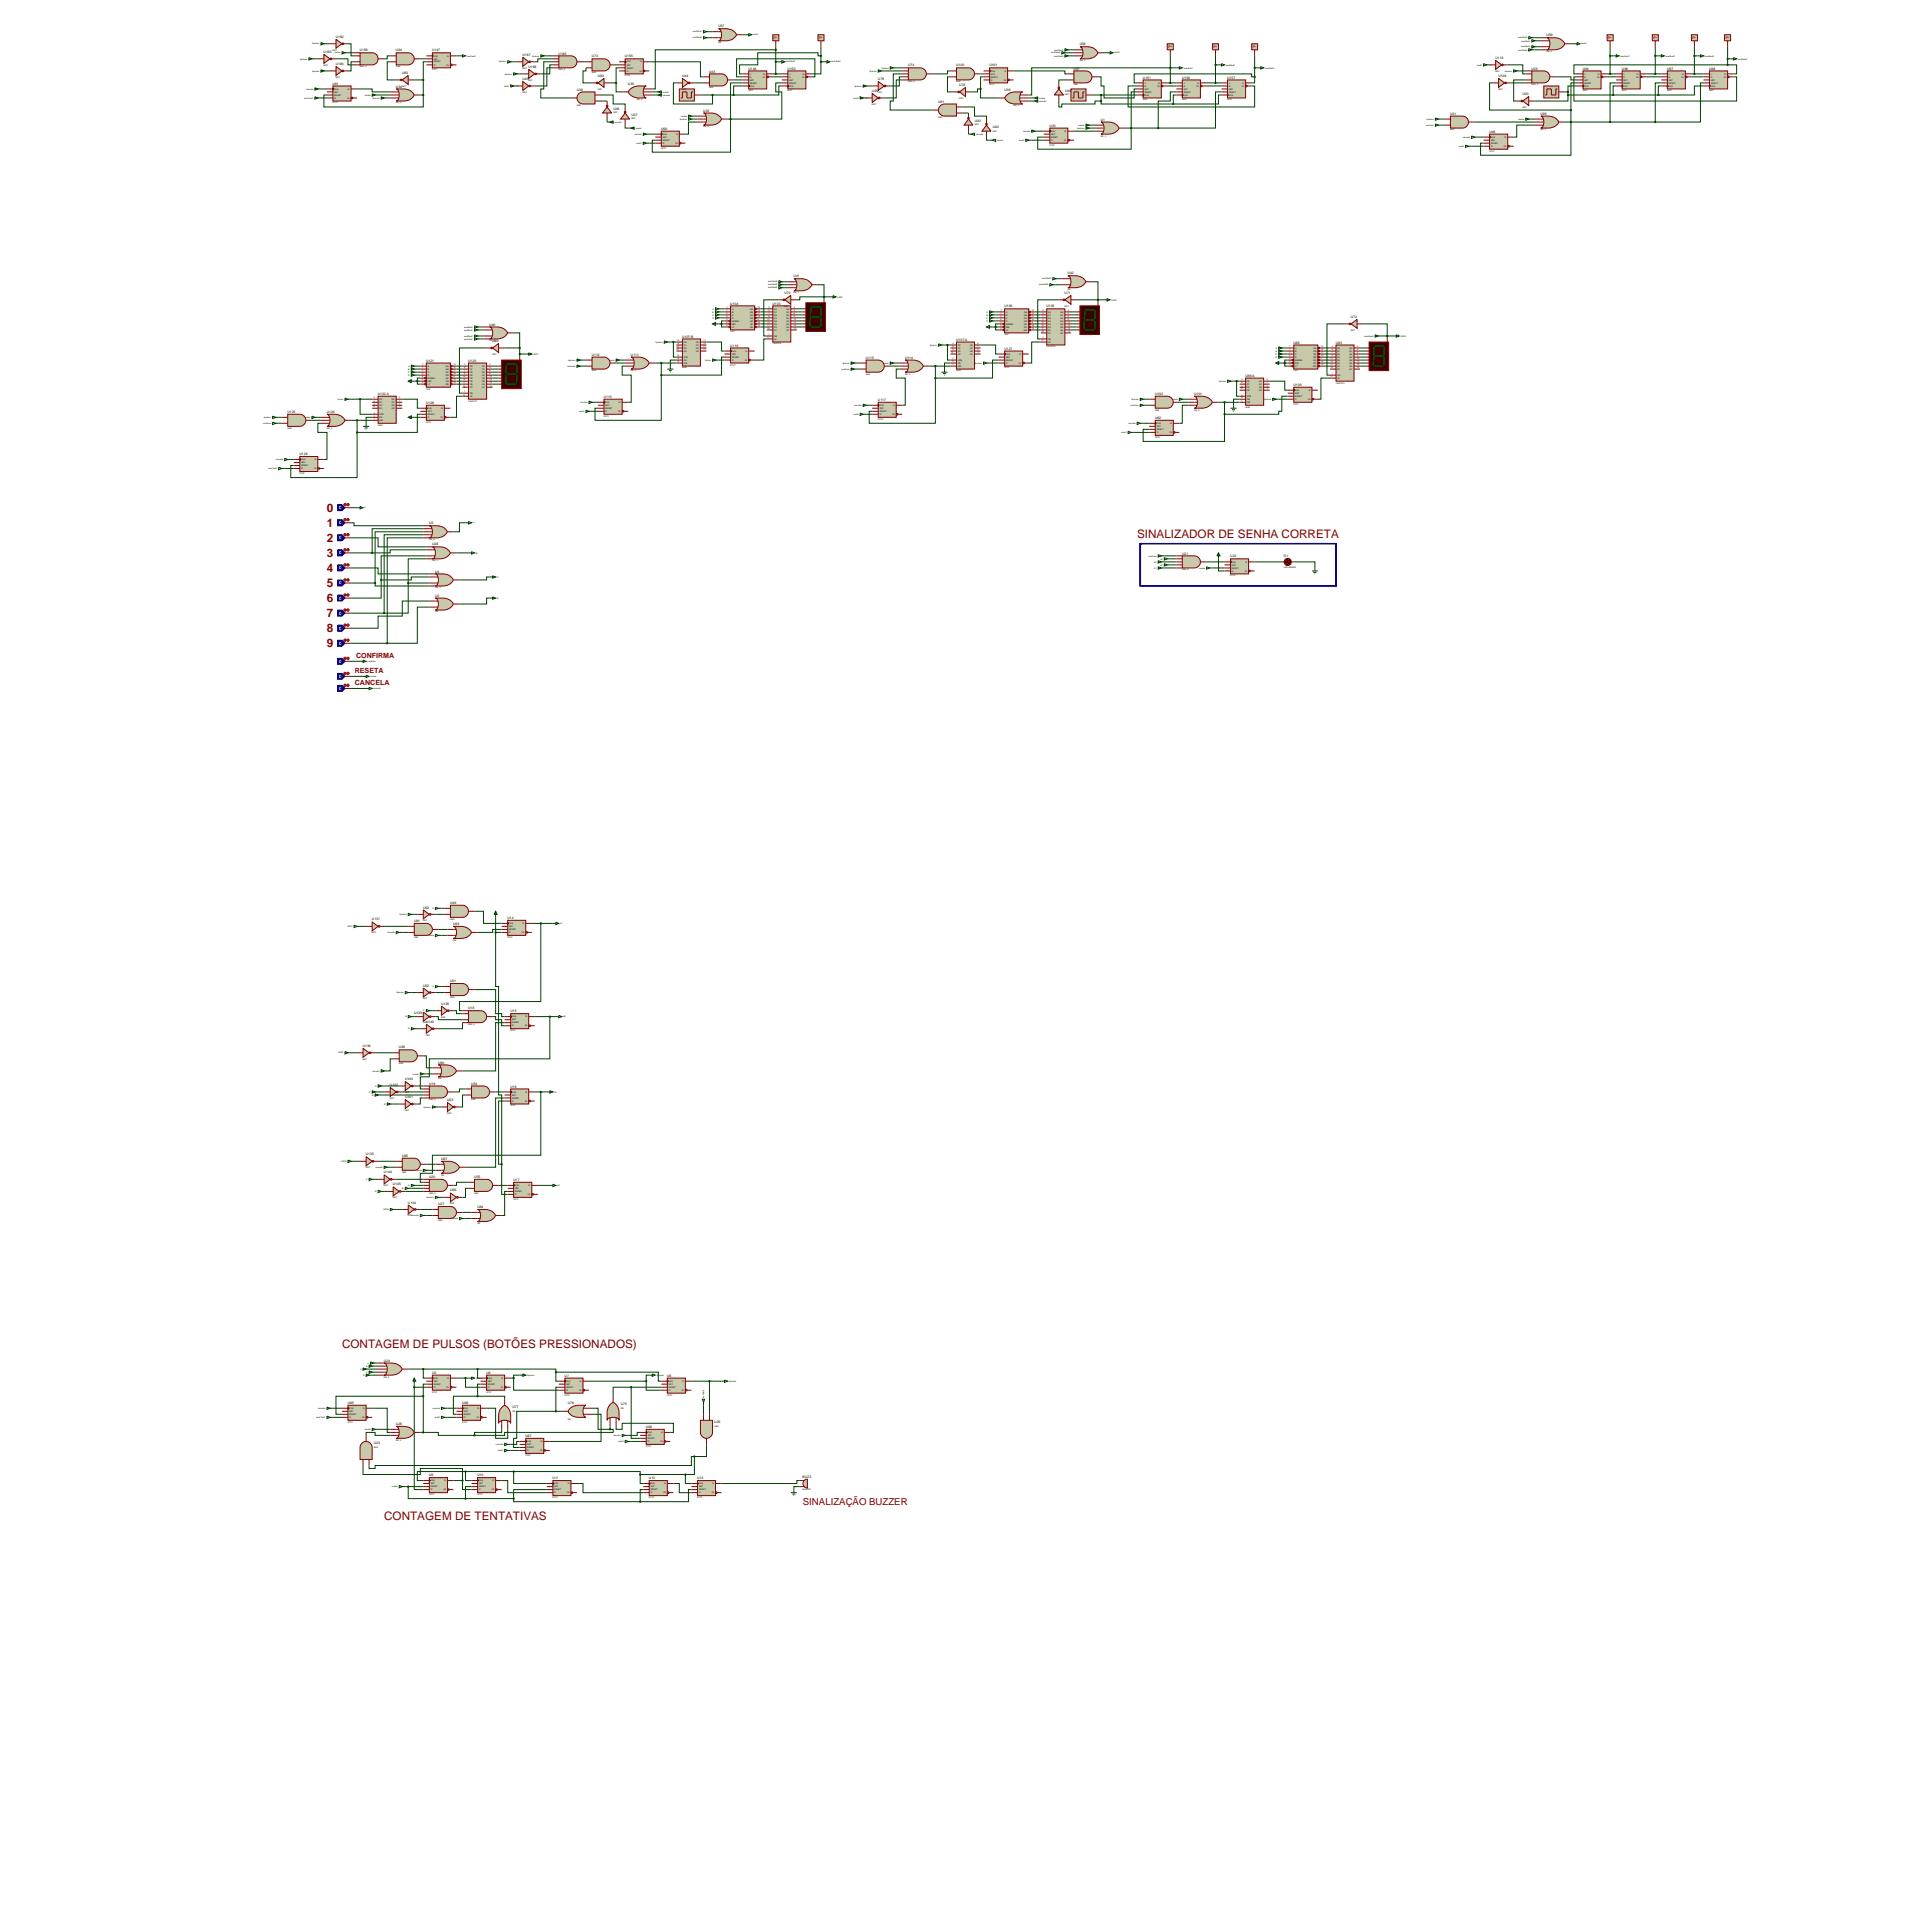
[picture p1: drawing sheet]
<svg xmlns="http://www.w3.org/2000/svg" width="1628mm" height="1628mm" viewBox="0 0 1628 1628" stroke-linecap="round" stroke-linejoin="round" font-family="sans-serif">
<defs><g id="words">
<g font-size="9.9" fill="#800000">
<text x="276" y="432">0</text>
<text x="276" y="444">1</text>
<text x="959" y="453">SINALIZADOR DE SENHA CORRETA</text>
<text x="276" y="457">2</text>
<text x="276" y="470">3</text>
<text x="276" y="482">4</text>
<text x="276" y="495">5</text>
<text x="276" y="508">6</text>
<text x="276" y="520">7</text>
<text x="276" y="533">8</text>
<text x="276" y="546">9</text>
<text x="288" y="1137">CONTAGEM DE PULSOS (BOTÕES PRESSIONADOS)</text>
<text x="324" y="1281">CONTAGEM DE TENTATIVAS</text>
</g>
<text font-size="8.1" fill="#800000" x="677" y="1269">SINALIZAÇÃO BUZZER</text>
<g font-size="6" fill="#800000">
<text x="300" y="555">CONFIRMA</text>
<text x="299" y="567">RESETA</text>
<text x="299" y="577">CANCELA</text>
</g>
<g font-size="3.9" fill="#800000">
<text x="655" y="33" transform="rotate(-90 655 33)">?</text>
<text x="693" y="33" transform="rotate(-90 693 33)">?</text>
<text x="1359" y="33" transform="rotate(-90 1359 33)">?</text>
<text x="1397" y="33" transform="rotate(-90 1397 33)">?</text>
<text x="1430" y="33" transform="rotate(-90 1430 33)">?</text>
<text x="1458" y="33" transform="rotate(-90 1458 33)">?</text>
<text x="988" y="41" transform="rotate(-90 988 41)">?</text>
<text x="1026" y="41" transform="rotate(-90 1026 41)">?</text>
<text x="1059" y="41" transform="rotate(-90 1059 41)">?</text>
</g>
<g font-size="3.9" fill="#c0c0c0">
<text x="286" y="429">0</text>
<text x="286" y="442">0</text>
<text x="286" y="455">0</text>
<text x="286" y="467">0</text>
<text x="286" y="480">0</text>
<text x="286" y="493">0</text>
<text x="286" y="506">0</text>
<text x="286" y="518">0</text>
<text x="286" y="531">0</text>
<text x="286" y="544">0</text>
<text x="286" y="559">0</text>
<text x="286" y="572">0</text>
<text x="286" y="582">0</text>
</g>
<g font-size="2.8">
<text x="606" y="23">U57</text>
<text x="283" y="32">U162</text>
<text x="1304" y="31">U59</text>
<text x="910" y="38">U58</text>
<text x="273" y="45">U163</text>
<text x="303" y="43">U158</text>
<text x="334" y="43">U64</text>
<text x="364" y="43">U147</text>
<text x="441" y="47">U167</text>
<text x="471" y="46">U165</text>
<text x="499" y="48">U73</text>
<text x="527" y="48">U155</text>
<text x="1261" y="50">U118</text>
<text x="283" y="55">U164</text>
<text x="446" y="57">U168</text>
<text x="631" y="59">U148</text>
<text x="664" y="59">U150</text>
<text x="766" y="56">U74</text>
<text x="806" y="56">U100</text>
<text x="834" y="56">U161</text>
<text x="905" y="59">U47</text>
<text x="1291" y="59">U29</text>
<text x="1335" y="59">U94</text>
<text x="1368" y="59">U96</text>
<text x="1406" y="59">U97</text>
<text x="1441" y="59">U98</text>
<text x="339" y="62">U63</text>
<text x="504" y="65">U80</text>
<text x="575" y="65">U44</text>
<text x="598" y="61">U43</text>
<text x="1263" y="65">U108</text>
<text x="280" y="71">U61</text>
<text x="441" y="68">U45</text>
<text x="530" y="71">U35</text>
<text x="740" y="68">U79</text>
<text x="964" y="66">U151</text>
<text x="997" y="66">U156</text>
<text x="1035" y="66">U157</text>
<text x="334" y="74">U34</text>
<text x="486" y="76">U36</text>
<text x="735" y="78">U95</text>
<text x="809" y="73">U78</text>
<text x="847" y="76">U39</text>
<text x="898" y="78">U48</text>
<text x="1284" y="80">U30</text>
<text x="791" y="87">U81</text>
<text x="517" y="93">U38</text>
<text x="593" y="94">U32</text>
<text x="532" y="98">U37</text>
<text x="928" y="102">U1</text>
<text x="1223" y="97">U31</text>
<text x="1299" y="97">U99</text>
<text x="822" y="103">U92</text>
<text x="885" y="107">U33</text>
<text x="557" y="109">U60</text>
<text x="837" y="108">U82</text>
<text x="1256" y="112">U46</text>
<text x="669" y="234">U41</text>
<text x="900" y="231">U42</text>
<text x="661" y="248">U70</text>
<text x="898" y="248">U71</text>
<text x="616" y="257">U104</text>
<text x="651" y="257">U103</text>
<text x="847" y="259">U106</text>
<text x="882" y="259">U105</text>
<text x="1139" y="268">U72</text>
<text x="413" y="275">U40</text>
<text x="575" y="285">U107:B</text>
<text x="806" y="287">U107:A</text>
<text x="415" y="288">U69</text>
<text x="616" y="292">U119</text>
<text x="1091" y="290">U86</text>
<text x="1126" y="290">U83</text>
<text x="499" y="300">U112</text>
<text x="532" y="300">U111</text>
<text x="847" y="295">U127</text>
<text x="359" y="305">U121</text>
<text x="395" y="305">U120</text>
<text x="730" y="302">U115</text>
<text x="763" y="302">U114</text>
<text x="1050" y="318">U89:A</text>
<text x="1091" y="325">U109</text>
<text x="319" y="333">U122:A</text>
<text x="509" y="335">U113</text>
<text x="974" y="333">U102</text>
<text x="1007" y="333">U101</text>
<text x="359" y="341">U129</text>
<text x="740" y="338">U117</text>
<text x="242" y="348">U125</text>
<text x="276" y="348">U124</text>
<text x="974" y="353">U62</text>
<text x="253" y="384">U126</text>
<text x="362" y="442">U3</text>
<text x="364" y="460">U28</text>
<text x="997" y="468">U21</text>
<text x="1037" y="470">U22</text>
<text x="1083" y="470">D1</text>
<text x="367" y="483">U4</text>
<text x="367" y="503">U2</text>
<text x="357" y="766">U50</text>
<text x="380" y="762">U49</text>
<text x="314" y="776">U137</text>
<text x="349" y="777">U91</text>
<text x="382" y="780">U93</text>
<text x="428" y="775">U14</text>
<text x="357" y="832">U52</text>
<text x="380" y="828">U51</text>
<text x="372" y="847">U138</text>
<text x="395" y="851">U18</text>
<text x="349" y="855">U139</text>
<text x="430" y="854">U15</text>
<text x="359" y="862">U140</text>
<text x="306" y="883">U136</text>
<text x="336" y="884">U88</text>
<text x="369" y="897">U90</text>
<text x="341" y="911">U143</text>
<text x="329" y="916">U142</text>
<text x="362" y="914">U19</text>
<text x="397" y="914">U54</text>
<text x="430" y="917">U16</text>
<text x="341" y="926">U141</text>
<text x="377" y="928">U53</text>
<text x="308" y="974">U135</text>
<text x="339" y="975">U85</text>
<text x="372" y="978">U87</text>
<text x="324" y="989">U144</text>
<text x="362" y="993">U20</text>
<text x="400" y="993">U55</text>
<text x="433" y="996">U17</text>
<text x="331" y="1000">U145</text>
<text x="380" y="1005">U56</text>
<text x="344" y="1015">U134</text>
<text x="369" y="1016">U27</text>
<text x="403" y="1019">U84</text>
<text x="324" y="1148">U24</text>
<text x="364" y="1158">U5</text>
<text x="410" y="1158">U6</text>
<text x="476" y="1161">U7</text>
<text x="562" y="1161">U8</text>
<text x="293" y="1184">U65</text>
<text x="390" y="1184">U66</text>
<text x="432" y="1187">U77</text>
<text x="479" y="1184">U76</text>
<text x="524" y="1185">U75</text>
<text x="334" y="1202">U26</text>
<text x="545" y="1204">U68</text>
<text x="602" y="1200">U25</text>
<text x="443" y="1212">U67</text>
<text x="315" y="1218">U23</text>
<text x="362" y="1245">U9</text>
<text x="403" y="1245">U10</text>
<text x="466" y="1247">U11</text>
<text x="547" y="1247">U12</text>
<text x="588" y="1247">U13</text>
<text x="677" y="1246">BUZ3</text>
</g>
<g font-size="1.8">
<text x="584" y="27">anel2led1</text>
<text x="635" y="30">anel2</text>
<text x="584" y="32">anel2led2</text>
<text x="1280" y="32">anel4led3</text>
<text x="1283" y="35">anel4led1</text>
<text x="263" y="37">2pulsos</text>
<text x="606" y="36">OR</text>
<text x="1283" y="40">anel4led2</text>
<text x="1333" y="37">anel4</text>
<text x="280" y="43">NOT</text>
<text x="282" y="45">1pulso</text>
<text x="366" y="48">CLK</text>
<text x="377" y="48">Q</text>
<text x="394" y="48">anel1led1</text>
<text x="449" y="48">2pulsos</text>
<text x="886" y="45">anel3led3</text>
<text x="889" y="43">anel3led1</text>
<text x="889" y="48">anel3led2</text>
<text x="940" y="45">anel3</text>
<text x="1280" y="43">anel4led4</text>
<text x="1304" y="44">OR_4</text>
<text x="1366" y="48">anel4led1</text>
<text x="1405" y="48">anel4led2</text>
<text x="1438" y="48">anel4led3</text>
<text x="253" y="50">3pulsos</text>
<text x="366" y="53">RESET</text>
<text x="366" y="50">SET</text>
<text x="421" y="53">3pulsos</text>
<text x="528" y="53">CLK</text>
<text x="540" y="53">Q</text>
<text x="663" y="53">anel2led1</text>
<text x="701" y="53">anel2led2</text>
<text x="910" y="52">OR_3</text>
<text x="1466" y="50">anel4led4</text>
<text x="273" y="55">NOT</text>
<text x="303" y="57">AND_4</text>
<text x="334" y="57">AND</text>
<text x="364" y="59">DTFF</text>
<text x="366" y="55">D</text>
<text x="377" y="55">!Q</text>
<text x="441" y="58">NOT</text>
<text x="471" y="59">AND_5</text>
<text x="528" y="58">RESET</text>
<text x="528" y="55">SET</text>
<text x="743" y="58">3pulsos</text>
<text x="998" y="58">anel3led1</text>
<text x="1034" y="55">anel3led2</text>
<text x="1067" y="58">anel3led3</text>
<text x="1245" y="55">anel4</text>
<text x="263" y="60">4pulsos</text>
<text x="283" y="66">NOT</text>
<text x="426" y="63">4pulsos</text>
<text x="499" y="62">AND</text>
<text x="527" y="64">DTFF</text>
<text x="528" y="60">D</text>
<text x="539" y="60">!Q</text>
<text x="632" y="63">J</text>
<text x="632" y="65">K</text>
<text x="643" y="65">!Q</text>
<text x="644" y="63">Q</text>
<text x="666" y="63">J</text>
<text x="666" y="65">K</text>
<text x="676" y="65">!Q</text>
<text x="677" y="63">Q</text>
<text x="733" y="60">2pulsos</text>
<text x="836" y="60">CLK</text>
<text x="836" y="65">RESET</text>
<text x="836" y="63">SET</text>
<text x="847" y="60">Q</text>
<text x="1261" y="60">NOT</text>
<text x="1269" y="60">4pulsos</text>
<text x="1336" y="63">J</text>
<text x="1336" y="65">K</text>
<text x="1347" y="65">!Q</text>
<text x="1347" y="63">Q</text>
<text x="1369" y="63">J</text>
<text x="1369" y="65">K</text>
<text x="1380" y="65">!Q</text>
<text x="1380" y="63">Q</text>
<text x="1407" y="63">J</text>
<text x="1407" y="65">K</text>
<text x="1418" y="65">!Q</text>
<text x="1418" y="63">Q</text>
<text x="1443" y="63">J</text>
<text x="1443" y="65">K</text>
<text x="1453" y="65">!Q</text>
<text x="1454" y="63">Q</text>
<text x="446" y="68">NOT</text>
<text x="632" y="70">RESET</text>
<text x="632" y="68">SET</text>
<text x="666" y="70">RESET</text>
<text x="666" y="68">SET</text>
<text x="766" y="69">AND_5</text>
<text x="806" y="69">AND</text>
<text x="834" y="72">DTFF</text>
<text x="836" y="68">D</text>
<text x="846" y="68">!Q</text>
<text x="905" y="72">AND</text>
<text x="965" y="70">J</text>
<text x="976" y="70">Q</text>
<text x="998" y="70">J</text>
<text x="1010" y="70">Q</text>
<text x="1036" y="70">J</text>
<text x="1048" y="70">Q</text>
<text x="1291" y="72">AND_4</text>
<text x="1336" y="70">RESET</text>
<text x="1336" y="68">SET</text>
<text x="1369" y="70">RESET</text>
<text x="1369" y="68">SET</text>
<text x="1407" y="70">RESET</text>
<text x="1407" y="68">SET</text>
<text x="1443" y="70">RESET</text>
<text x="1443" y="68">SET</text>
<text x="258" y="76">cancela</text>
<text x="282" y="76">CLK</text>
<text x="293" y="76">Q</text>
<text x="339" y="73">NOT</text>
<text x="425" y="73">anel2</text>
<text x="504" y="76">NOT</text>
<text x="575" y="76">NOT</text>
<text x="598" y="74">AND</text>
<text x="631" y="77">JKFF</text>
<text x="632" y="73">CLK</text>
<text x="664" y="77">JKFF</text>
<text x="666" y="73">CLK</text>
<text x="720" y="73">4pulsos</text>
<text x="965" y="73">K</text>
<text x="965" y="76">SET</text>
<text x="976" y="73">!Q</text>
<text x="998" y="73">K</text>
<text x="998" y="76">SET</text>
<text x="1009" y="73">!Q</text>
<text x="1036" y="73">K</text>
<text x="1036" y="76">SET</text>
<text x="1047" y="73">!Q</text>
<text x="1263" y="76">NOT</text>
<text x="1335" y="77">JKFF</text>
<text x="1336" y="73">CLK</text>
<text x="1368" y="77">JKFF</text>
<text x="1369" y="73">CLK</text>
<text x="1406" y="77">JKFF</text>
<text x="1407" y="73">CLK</text>
<text x="1441" y="77">JKFF</text>
<text x="1443" y="73">CLK</text>
<text x="257" y="83">anel1led1</text>
<text x="282" y="83">D</text>
<text x="282" y="81">RESET</text>
<text x="282" y="78">SET</text>
<text x="293" y="83">!Q</text>
<text x="308" y="81">reseta</text>
<text x="314" y="83">2pulsos</text>
<text x="441" y="78">NOT</text>
<text x="559" y="78">reseta</text>
<text x="559" y="81">cancela</text>
<text x="720" y="83">anel3</text>
<text x="740" y="78">NOT</text>
<text x="809" y="83">NOT</text>
<text x="876" y="83">reseta</text>
<text x="898" y="80">NOT</text>
<text x="965" y="81">CLK</text>
<text x="965" y="78">RESET</text>
<text x="998" y="81">CLK</text>
<text x="998" y="78">RESET</text>
<text x="1036" y="81">CLK</text>
<text x="1036" y="78">RESET</text>
<text x="280" y="87">DTFF</text>
<text x="334" y="87">OR_3</text>
<text x="486" y="90">AND</text>
<text x="537" y="85">OR_3</text>
<text x="735" y="88">NOT</text>
<text x="855" y="90">OR_3</text>
<text x="876" y="86">cancela</text>
<text x="964" y="85">JKFF</text>
<text x="997" y="85">JKFF</text>
<text x="1035" y="85">JKFF</text>
<text x="517" y="96">NOT</text>
<text x="1284" y="91">NOT</text>
<text x="532" y="101">NOT</text>
<text x="573" y="101">3pulsos</text>
<text x="574" y="98">reseta</text>
<text x="791" y="100">AND</text>
<text x="1203" y="101">4pulsos</text>
<text x="1280" y="101">reseta</text>
<text x="518" y="103">cancela</text>
<text x="593" y="107">OR_3</text>
<text x="822" y="106">NOT</text>
<text x="909" y="106">reseta</text>
<text x="1202" y="106">confirma</text>
<text x="535" y="114">cancela</text>
<text x="536" y="109">reseta</text>
<text x="559" y="114">CLK</text>
<text x="570" y="114">Q</text>
<text x="823" y="114">cancela</text>
<text x="837" y="111">NOT</text>
<text x="863" y="111">cancela</text>
<text x="886" y="111">CLK</text>
<text x="886" y="114">SET</text>
<text x="898" y="111">Q</text>
<text x="908" y="109">4pulsos</text>
<text x="1223" y="110">AND</text>
<text x="1299" y="110">OR_3</text>
<text x="559" y="119">RESET</text>
<text x="559" y="116">SET</text>
<text x="841" y="119">reseta</text>
<text x="859" y="119">anel3</text>
<text x="886" y="119">D</text>
<text x="886" y="116">RESET</text>
<text x="897" y="119">!Q</text>
<text x="928" y="115">OR_3</text>
<text x="1233" y="116">cancela</text>
<text x="1257" y="116">CLK</text>
<text x="1257" y="119">SET</text>
<text x="1269" y="116">Q</text>
<text x="537" y="121">anel2</text>
<text x="557" y="125">DTFF</text>
<text x="559" y="121">D</text>
<text x="570" y="121">!Q</text>
<text x="885" y="123">DTFF</text>
<text x="1230" y="124">anel4</text>
<text x="1257" y="124">D</text>
<text x="1257" y="121">RESET</text>
<text x="1268" y="124">!Q</text>
<text x="1256" y="128">DTFF</text>
<text x="648" y="238">anel3led2</text>
<text x="879" y="236">anel3led3</text>
<text x="648" y="241">anel4led2</text>
<text x="648" y="243">anel2led2</text>
<text x="876" y="241">anel4led3</text>
<text x="900" y="245">OR</text>
<text x="669" y="247">OR_3</text>
<text x="706" y="251">LED2</text>
<text x="937" y="253">LED3</text>
<text x="601" y="261">A</text>
<text x="601" y="264">B</text>
<text x="612" y="260">7</text>
<text x="612" y="262">1</text>
<text x="617" y="261">A</text>
<text x="617" y="264">B</text>
<text x="633" y="261">QA</text>
<text x="633" y="264">QB</text>
<text x="639" y="260">13</text>
<text x="639" y="262">12</text>
<text x="648" y="260">3</text>
<text x="648" y="262">4</text>
<text x="653" y="261">D0</text>
<text x="653" y="264">D1</text>
<text x="661" y="259">NOT</text>
<text x="663" y="261">Q0</text>
<text x="663" y="264">Q1</text>
<text x="669" y="260">2</text>
<text x="669" y="262">5</text>
<text x="832" y="264">A</text>
<text x="844" y="262">7</text>
<text x="848" y="264">A</text>
<text x="864" y="264">QA</text>
<text x="870" y="262">13</text>
<text x="879" y="262">3</text>
<text x="884" y="264">D0</text>
<text x="894" y="264">Q0</text>
<text x="898" y="259">NOT</text>
<text x="900" y="262">2</text>
<text x="601" y="266">C</text>
<text x="601" y="269">D</text>
<text x="612" y="265">2</text>
<text x="612" y="267">6</text>
<text x="612" y="270">4</text>
<text x="617" y="266">C</text>
<text x="617" y="269">D</text>
<text x="632" y="266">QC</text>
<text x="632" y="269">QD</text>
<text x="639" y="265">11</text>
<text x="639" y="267">10</text>
<text x="639" y="270">9</text>
<text x="647" y="270">13</text>
<text x="648" y="265">7</text>
<text x="648" y="267">8</text>
<text x="653" y="266">D2</text>
<text x="653" y="269">D3</text>
<text x="663" y="266">Q2</text>
<text x="663" y="269">Q3</text>
<text x="669" y="265">6</text>
<text x="669" y="267">9</text>
<text x="669" y="270">12</text>
<text x="832" y="269">C</text>
<text x="832" y="266">B</text>
<text x="844" y="265">1</text>
<text x="844" y="267">2</text>
<text x="844" y="270">6</text>
<text x="848" y="266">B</text>
<text x="848" y="269">C</text>
<text x="864" y="269">QC</text>
<text x="864" y="266">QB</text>
<text x="870" y="265">12</text>
<text x="870" y="267">11</text>
<text x="870" y="270">10</text>
<text x="879" y="265">4</text>
<text x="879" y="267">7</text>
<text x="879" y="270">8</text>
<text x="884" y="266">D1</text>
<text x="884" y="269">D2</text>
<text x="894" y="266">Q1</text>
<text x="894" y="269">Q2</text>
<text x="900" y="265">5</text>
<text x="900" y="267">6</text>
<text x="900" y="270">9</text>
<text x="612" y="272">5</text>
<text x="612" y="275">3</text>
<text x="617" y="271">BI/RBO</text>
<text x="617" y="274">RBI</text>
<text x="633" y="271">QE</text>
<text x="633" y="274">QF</text>
<text x="639" y="272">15</text>
<text x="639" y="275">14</text>
<text x="647" y="272">14</text>
<text x="647" y="275">17</text>
<text x="653" y="271">D4</text>
<text x="653" y="274">D5</text>
<text x="663" y="271">Q4</text>
<text x="663" y="274">Q5</text>
<text x="669" y="272">15</text>
<text x="669" y="275">16</text>
<text x="832" y="271">D</text>
<text x="844" y="272">4</text>
<text x="844" y="275">5</text>
<text x="848" y="271">D</text>
<text x="848" y="274">BI/RBO</text>
<text x="864" y="271">QD</text>
<text x="864" y="274">QE</text>
<text x="870" y="272">9</text>
<text x="870" y="275">15</text>
<text x="878" y="272">13</text>
<text x="878" y="275">14</text>
<text x="884" y="271">D3</text>
<text x="884" y="274">D4</text>
<text x="894" y="271">Q3</text>
<text x="894" y="274">Q4</text>
<text x="900" y="272">12</text>
<text x="900" y="275">15</text>
<text x="391" y="276">anel4led1</text>
<text x="391" y="279">anel3led1</text>
<text x="616" y="280">7447</text>
<text x="617" y="276">LT</text>
<text x="632" y="276">QG</text>
<text x="647" y="278">18</text>
<text x="653" y="276">D6</text>
<text x="653" y="279">D7</text>
<text x="663" y="276">Q6</text>
<text x="663" y="279">Q7</text>
<text x="669" y="278">19</text>
<text x="844" y="278">3</text>
<text x="848" y="276">RBI</text>
<text x="848" y="279">LT</text>
<text x="863" y="279">QG</text>
<text x="864" y="276">QF</text>
<text x="870" y="278">14</text>
<text x="878" y="278">17</text>
<text x="878" y="280">18</text>
<text x="884" y="276">D5</text>
<text x="884" y="279">D6</text>
<text x="884" y="281">D7</text>
<text x="894" y="276">Q5</text>
<text x="894" y="279">Q6</text>
<text x="894" y="281">Q7</text>
<text x="900" y="278">16</text>
<text x="900" y="280">19</text>
<text x="1139" y="279">NOT</text>
<text x="391" y="284">anel2led1</text>
<text x="391" y="286">anel1led1</text>
<text x="413" y="288">OR_4</text>
<text x="571" y="288">16</text>
<text x="593" y="288">17</text>
<text x="647" y="285">11</text>
<text x="648" y="283">1</text>
<text x="653" y="284">OE</text>
<text x="653" y="286">LE</text>
<text x="847" y="283">7447</text>
<text x="878" y="288">11</text>
<text x="879" y="285">1</text>
<text x="884" y="286">OE</text>
<text x="1151" y="284">anel4led4</text>
<text x="1181" y="284">LED4</text>
<text x="553" y="289">2pulsos</text>
<text x="571" y="290">18</text>
<text x="571" y="293">20</text>
<text x="577" y="289">D0</text>
<text x="577" y="291">D1</text>
<text x="577" y="294">D2</text>
<text x="587" y="289">Q0</text>
<text x="587" y="291">Q1</text>
<text x="587" y="294">Q2</text>
<text x="593" y="290">19</text>
<text x="593" y="293">21</text>
<text x="651" y="290">74HC373</text>
<text x="784" y="291">3pulsos</text>
<text x="803" y="290">4</text>
<text x="803" y="293">6</text>
<text x="808" y="291">D0</text>
<text x="808" y="294">D1</text>
<text x="818" y="291">Q0</text>
<text x="818" y="294">Q1</text>
<text x="824" y="290">5</text>
<text x="824" y="293">7</text>
<text x="882" y="293">74HC373</text>
<text x="884" y="289">LE</text>
<text x="1076" y="294">A</text>
<text x="1087" y="293">7</text>
<text x="1092" y="294">A</text>
<text x="1108" y="294">QA</text>
<text x="1114" y="293">13</text>
<text x="1123" y="293">3</text>
<text x="1128" y="294">D0</text>
<text x="1138" y="294">Q0</text>
<text x="1144" y="293">2</text>
<text x="415" y="299">NOT</text>
<text x="450" y="299">LED1</text>
<text x="571" y="295">22</text>
<text x="577" y="297">D3</text>
<text x="587" y="297">Q3</text>
<text x="593" y="295">23</text>
<text x="617" y="297">CLK</text>
<text x="617" y="299">SET</text>
<text x="629" y="297">Q</text>
<text x="802" y="298">10</text>
<text x="803" y="295">8</text>
<text x="808" y="297">D2</text>
<text x="808" y="299">D3</text>
<text x="818" y="297">Q2</text>
<text x="818" y="299">Q3</text>
<text x="824" y="295">9</text>
<text x="824" y="298">11</text>
<text x="848" y="299">CLK</text>
<text x="860" y="299">Q</text>
<text x="1076" y="299">C</text>
<text x="1076" y="297">B</text>
<text x="1087" y="295">1</text>
<text x="1087" y="298">2</text>
<text x="1092" y="297">B</text>
<text x="1092" y="299">C</text>
<text x="1107" y="299">QC</text>
<text x="1108" y="297">QB</text>
<text x="1114" y="295">12</text>
<text x="1114" y="298">11</text>
<text x="1123" y="295">4</text>
<text x="1123" y="298">7</text>
<text x="1128" y="297">D1</text>
<text x="1128" y="299">D2</text>
<text x="1138" y="297">Q1</text>
<text x="1138" y="299">Q2</text>
<text x="1144" y="295">5</text>
<text x="1144" y="298">6</text>
<text x="479" y="304">4pulsos</text>
<text x="513" y="304">reseta</text>
<text x="571" y="300">14</text>
<text x="571" y="303">15</text>
<text x="571" y="305">13</text>
<text x="577" y="302">STB</text>
<text x="577" y="304">OE</text>
<text x="594" y="304">1pulso</text>
<text x="617" y="304">D</text>
<text x="617" y="302">RESET</text>
<text x="628" y="304">!Q</text>
<text x="803" y="303">2</text>
<text x="803" y="305">3</text>
<text x="808" y="304">STB</text>
<text x="848" y="304">RESET</text>
<text x="848" y="302">SET</text>
<text x="1076" y="302">D</text>
<text x="1087" y="300">6</text>
<text x="1087" y="303">4</text>
<text x="1087" y="305">5</text>
<text x="1092" y="302">D</text>
<text x="1092" y="304">BI/RBO</text>
<text x="1107" y="302">QD</text>
<text x="1108" y="304">QE</text>
<text x="1114" y="300">10</text>
<text x="1114" y="303">9</text>
<text x="1114" y="305">15</text>
<text x="1122" y="303">13</text>
<text x="1122" y="305">14</text>
<text x="1123" y="300">8</text>
<text x="1128" y="302">D3</text>
<text x="1128" y="304">D4</text>
<text x="1138" y="302">Q3</text>
<text x="1138" y="304">Q4</text>
<text x="1144" y="300">9</text>
<text x="1144" y="303">12</text>
<text x="1144" y="305">15</text>
<text x="344" y="309">A</text>
<text x="344" y="312">B</text>
<text x="356" y="308">7</text>
<text x="356" y="311">1</text>
<text x="361" y="309">A</text>
<text x="361" y="312">B</text>
<text x="376" y="309">QA</text>
<text x="376" y="312">QB</text>
<text x="382" y="308">13</text>
<text x="382" y="311">12</text>
<text x="392" y="308">3</text>
<text x="392" y="311">4</text>
<text x="396" y="309">D0</text>
<text x="396" y="312">D1</text>
<text x="407" y="309">Q0</text>
<text x="407" y="312">Q1</text>
<text x="413" y="308">2</text>
<text x="413" y="311">5</text>
<text x="478" y="309">confirma</text>
<text x="575" y="311">4508</text>
<text x="577" y="307">MR</text>
<text x="616" y="308">DTFF</text>
<text x="710" y="312">confirma</text>
<text x="710" y="307">4pulsos</text>
<text x="745" y="307">reseta</text>
<text x="803" y="308">1</text>
<text x="808" y="307">OE</text>
<text x="808" y="309">MR</text>
<text x="822" y="307">2pulsos</text>
<text x="847" y="311">DTFF</text>
<text x="848" y="307">D</text>
<text x="859" y="307">!Q</text>
<text x="1087" y="308">3</text>
<text x="1092" y="307">RBI</text>
<text x="1092" y="309">LT</text>
<text x="1107" y="309">QG</text>
<text x="1108" y="307">QF</text>
<text x="1114" y="308">14</text>
<text x="1122" y="308">17</text>
<text x="1122" y="311">18</text>
<text x="1128" y="307">D5</text>
<text x="1128" y="309">D6</text>
<text x="1128" y="312">D7</text>
<text x="1138" y="307">Q5</text>
<text x="1138" y="309">Q6</text>
<text x="1138" y="312">Q7</text>
<text x="1144" y="308">16</text>
<text x="1144" y="311">19</text>
<text x="344" y="314">C</text>
<text x="344" y="317">D</text>
<text x="356" y="313">2</text>
<text x="356" y="316">6</text>
<text x="361" y="314">C</text>
<text x="361" y="317">D</text>
<text x="376" y="314">QC</text>
<text x="376" y="317">QD</text>
<text x="382" y="313">11</text>
<text x="382" y="316">10</text>
<text x="392" y="313">7</text>
<text x="392" y="316">8</text>
<text x="396" y="314">D2</text>
<text x="396" y="317">D3</text>
<text x="407" y="314">Q2</text>
<text x="407" y="317">Q3</text>
<text x="413" y="313">6</text>
<text x="413" y="316">9</text>
<text x="499" y="313">AND</text>
<text x="532" y="313">OR_3</text>
<text x="730" y="316">AND</text>
<text x="763" y="316">OR_3</text>
<text x="806" y="313">4508</text>
<text x="1091" y="313">7447</text>
<text x="1123" y="316">1</text>
<text x="1128" y="317">OE</text>
<text x="356" y="318">4</text>
<text x="356" y="321">5</text>
<text x="356" y="323">3</text>
<text x="361" y="319">BI/RBO</text>
<text x="361" y="322">RBI</text>
<text x="376" y="319">QE</text>
<text x="376" y="322">QF</text>
<text x="382" y="318">9</text>
<text x="382" y="321">15</text>
<text x="382" y="323">14</text>
<text x="390" y="318">13</text>
<text x="390" y="321">14</text>
<text x="390" y="323">17</text>
<text x="396" y="319">D4</text>
<text x="396" y="322">D5</text>
<text x="407" y="319">Q4</text>
<text x="407" y="322">Q5</text>
<text x="413" y="318">12</text>
<text x="413" y="321">15</text>
<text x="413" y="323">16</text>
<text x="1028" y="322">4pulsos</text>
<text x="1047" y="321">4</text>
<text x="1047" y="323">6</text>
<text x="1051" y="322">D0</text>
<text x="1062" y="322">Q0</text>
<text x="1068" y="321">5</text>
<text x="1068" y="323">7</text>
<text x="1122" y="318">11</text>
<text x="1126" y="323">74HC373</text>
<text x="1128" y="319">LE</text>
<text x="359" y="328">7447</text>
<text x="361" y="324">LT</text>
<text x="376" y="324">QG</text>
<text x="390" y="326">18</text>
<text x="396" y="324">D6</text>
<text x="396" y="327">D7</text>
<text x="407" y="324">Q6</text>
<text x="407" y="327">Q7</text>
<text x="413" y="326">19</text>
<text x="1046" y="328">10</text>
<text x="1047" y="326">8</text>
<text x="1051" y="324">D1</text>
<text x="1051" y="327">D2</text>
<text x="1051" y="330">D3</text>
<text x="1062" y="324">Q1</text>
<text x="1062" y="327">Q2</text>
<text x="1062" y="330">Q3</text>
<text x="1068" y="326">9</text>
<text x="1068" y="328">11</text>
<text x="1092" y="330">CLK</text>
<text x="1103" y="330">Q</text>
<text x="315" y="336">4</text>
<text x="337" y="336">5</text>
<text x="390" y="333">11</text>
<text x="392" y="331">1</text>
<text x="396" y="332">OE</text>
<text x="396" y="335">LE</text>
<text x="1047" y="333">2</text>
<text x="1047" y="336">3</text>
<text x="1051" y="335">STB</text>
<text x="1092" y="335">RESET</text>
<text x="1092" y="332">SET</text>
<text x="284" y="337">1pulso</text>
<text x="315" y="339">6</text>
<text x="315" y="341">8</text>
<text x="320" y="337">D0</text>
<text x="320" y="340">D1</text>
<text x="330" y="337">Q0</text>
<text x="330" y="340">Q1</text>
<text x="337" y="339">7</text>
<text x="337" y="341">9</text>
<text x="395" y="339">74HC373</text>
<text x="489" y="340">cancela</text>
<text x="511" y="340">CLK</text>
<text x="522" y="340">Q</text>
<text x="954" y="337">4pulsos</text>
<text x="988" y="337">reseta</text>
<text x="1047" y="339">1</text>
<text x="1051" y="337">OE</text>
<text x="1051" y="340">MR</text>
<text x="1066" y="337">3pulsos</text>
<text x="1091" y="341">DTFF</text>
<text x="1092" y="337">D</text>
<text x="1103" y="337">!Q</text>
<text x="314" y="344">10</text>
<text x="320" y="342">D2</text>
<text x="320" y="345">D3</text>
<text x="330" y="342">Q2</text>
<text x="330" y="345">Q3</text>
<text x="337" y="344">11</text>
<text x="361" y="345">CLK</text>
<text x="361" y="347">SET</text>
<text x="372" y="345">Q</text>
<text x="488" y="347">anel2</text>
<text x="511" y="347">D</text>
<text x="511" y="345">RESET</text>
<text x="511" y="342">SET</text>
<text x="521" y="347">!Q</text>
<text x="720" y="342">cancela</text>
<text x="742" y="342">CLK</text>
<text x="742" y="347">RESET</text>
<text x="742" y="345">SET</text>
<text x="753" y="342">Q</text>
<text x="953" y="342">confirma</text>
<text x="974" y="346">AND</text>
<text x="1007" y="346">OR_3</text>
<text x="1050" y="344">4508</text>
<text x="223" y="352">4pulsos</text>
<text x="257" y="352">reseta</text>
<text x="315" y="349">2</text>
<text x="315" y="351">3</text>
<text x="315" y="354">1</text>
<text x="320" y="350">STB</text>
<text x="320" y="352">OE</text>
<text x="361" y="352">D</text>
<text x="361" y="350">RESET</text>
<text x="372" y="352">!Q</text>
<text x="509" y="351">DTFF</text>
<text x="720" y="350">anel3</text>
<text x="740" y="354">DTFF</text>
<text x="742" y="350">D</text>
<text x="753" y="350">!Q</text>
<text x="222" y="357">confirma</text>
<text x="319" y="359">4508</text>
<text x="320" y="355">MR</text>
<text x="359" y="356">DTFF</text>
<text x="951" y="357">cancela</text>
<text x="975" y="357">CLK</text>
<text x="987" y="357">Q</text>
<text x="242" y="361">AND</text>
<text x="276" y="361">OR_3</text>
<text x="946" y="365">anel4</text>
<text x="975" y="365">D</text>
<text x="975" y="363">RESET</text>
<text x="975" y="360">SET</text>
<text x="986" y="365">!Q</text>
<text x="974" y="369">DTFF</text>
<text x="233" y="388">cancela</text>
<text x="254" y="388">CLK</text>
<text x="265" y="388">Q</text>
<text x="226" y="396">anel1led1</text>
<text x="254" y="396">D</text>
<text x="254" y="393">RESET</text>
<text x="254" y="391">SET</text>
<text x="265" y="396">!Q</text>
<text x="253" y="400">DTFF</text>
<text x="307" y="429">0</text>
<text x="399" y="441">A</text>
<text x="362" y="455">OR_5</text>
<text x="401" y="467">B</text>
<text x="364" y="473">OR_4</text>
<text x="968" y="469">confirma</text>
<text x="978" y="472">#4</text>
<text x="973" y="479">#1</text>
<text x="973" y="474">#3</text>
<text x="978" y="477">#2</text>
<text x="1011" y="479">reseta</text>
<text x="1039" y="474">CLK</text>
<text x="1039" y="479">RESET</text>
<text x="1039" y="477">SET</text>
<text x="1050" y="474">Q</text>
<text x="1083" y="479">LED-GREEN</text>
<text x="997" y="481">AND_5</text>
<text x="1037" y="486">DTFF</text>
<text x="1039" y="482">D</text>
<text x="1050" y="482">!Q</text>
<text x="419" y="487">C</text>
<text x="367" y="496">OR_4</text>
<text x="419" y="505">D</text>
<text x="367" y="516">OR</text>
<text x="310" y="558">confirma</text>
<text x="313" y="571">reseta</text>
<text x="315" y="581">cancela</text>
<text x="365" y="766">0</text>
<text x="337" y="772">2pulsos</text>
<text x="357" y="777">NOT</text>
<text x="380" y="775">AND</text>
<text x="429" y="779">CLK</text>
<text x="441" y="779">Q</text>
<text x="472" y="779">#1</text>
<text x="293" y="782">LED1</text>
<text x="429" y="784">RESET</text>
<text x="429" y="782">SET</text>
<text x="314" y="787">NOT</text>
<text x="327" y="787">cancela</text>
<text x="349" y="791">AND</text>
<text x="361" y="789">reseta</text>
<text x="428" y="791">DTFF</text>
<text x="429" y="787">D</text>
<text x="440" y="787">!Q</text>
<text x="382" y="793">OR</text>
<text x="365" y="832">A</text>
<text x="334" y="837">3pulsos</text>
<text x="357" y="843">NOT</text>
<text x="380" y="841">AND</text>
<text x="342" y="858">B</text>
<text x="357" y="853">C</text>
<text x="372" y="858">NOT</text>
<text x="432" y="858">CLK</text>
<text x="443" y="858">Q</text>
<text x="475" y="858">#2</text>
<text x="357" y="863">NOT</text>
<text x="432" y="863">RESET</text>
<text x="432" y="860">SET</text>
<text x="344" y="868">D</text>
<text x="395" y="864">AND_4</text>
<text x="430" y="869">DTFF</text>
<text x="432" y="865">D</text>
<text x="443" y="865">!Q</text>
<text x="359" y="873">NOT</text>
<text x="285" y="888">LED2</text>
<text x="306" y="893">NOT</text>
<text x="336" y="897">AND</text>
<text x="314" y="904">cancela</text>
<text x="348" y="906">reseta</text>
<text x="369" y="910">OR</text>
<text x="316" y="916">A</text>
<text x="311" y="921">C</text>
<text x="314" y="924">B</text>
<text x="341" y="921">NOT</text>
<text x="432" y="921">CLK</text>
<text x="432" y="924">SET</text>
<text x="443" y="921">Q</text>
<text x="467" y="921">#3</text>
<text x="329" y="926">NOT</text>
<text x="362" y="928">AND_5</text>
<text x="397" y="928">AND</text>
<text x="432" y="929">D</text>
<text x="432" y="926">RESET</text>
<text x="443" y="929">!Q</text>
<text x="324" y="931">D</text>
<text x="357" y="934">4pulsos</text>
<text x="430" y="933">DTFF</text>
<text x="341" y="937">NOT</text>
<text x="377" y="939">NOT</text>
<text x="288" y="980">LED3</text>
<text x="308" y="985">NOT</text>
<text x="317" y="985">cancela</text>
<text x="339" y="989">AND</text>
<text x="351" y="987">reseta</text>
<text x="309" y="995">C</text>
<text x="372" y="991">OR</text>
<text x="324" y="1000">NOT</text>
<text x="344" y="1000">A</text>
<text x="434" y="1000">CLK</text>
<text x="446" y="1000">Q</text>
<text x="470" y="1000">#4</text>
<text x="316" y="1005">D</text>
<text x="339" y="1003">B</text>
<text x="362" y="1007">AND_5</text>
<text x="400" y="1007">AND</text>
<text x="434" y="1008">D</text>
<text x="434" y="1005">RESET</text>
<text x="434" y="1003">SET</text>
<text x="445" y="1008">!Q</text>
<text x="331" y="1010">NOT</text>
<text x="360" y="1010">4pulsos</text>
<text x="433" y="1012">DTFF</text>
<text x="380" y="1015">NOT</text>
<text x="323" y="1020">LED4</text>
<text x="344" y="1026">NOTcancela</text>
<text x="369" y="1029">AND</text>
<text x="381" y="1028">reseta</text>
<text x="403" y="1032">OR</text>
<text x="310" y="1150">A</text>
<text x="304" y="1155">0</text>
<text x="309" y="1158">C</text>
<text x="309" y="1152">B</text>
<text x="306" y="1160">D</text>
<text x="324" y="1161">OR_5</text>
<text x="366" y="1163">CLK</text>
<text x="377" y="1163">Q</text>
<text x="401" y="1163">1pulso</text>
<text x="412" y="1163">CLK</text>
<text x="423" y="1163">Q</text>
<text x="445" y="1160">2pulsos</text>
<text x="554" y="1160">3pulsos</text>
<text x="366" y="1168">RESET</text>
<text x="366" y="1165">SET</text>
<text x="412" y="1168">RESET</text>
<text x="412" y="1165">SET</text>
<text x="478" y="1165">CLK</text>
<text x="478" y="1168">SET</text>
<text x="489" y="1165">Q</text>
<text x="564" y="1165">CLK</text>
<text x="564" y="1168">SET</text>
<text x="575" y="1165">Q</text>
<text x="615" y="1165">4pulsos</text>
<text x="364" y="1174">DTFF</text>
<text x="366" y="1170">D</text>
<text x="377" y="1170">!Q</text>
<text x="410" y="1174">DTFF</text>
<text x="412" y="1170">D</text>
<text x="422" y="1170">!Q</text>
<text x="478" y="1173">D</text>
<text x="478" y="1170">RESET</text>
<text x="488" y="1173">!Q</text>
<text x="564" y="1173">D</text>
<text x="564" y="1170">RESET</text>
<text x="575" y="1173">!Q</text>
<text x="476" y="1177">DTFF</text>
<text x="562" y="1177">DTFF</text>
<text x="594" y="1178" transform="rotate(-90 594 1178)">confirma</text>
<text x="268" y="1188">cancela</text>
<text x="295" y="1188">CLK</text>
<text x="306" y="1188">Q</text>
<text x="365" y="1188">cancela</text>
<text x="391" y="1188">CLK</text>
<text x="403" y="1188">Q</text>
<text x="524" y="1188">OR</text>
<text x="295" y="1193">RESET</text>
<text x="295" y="1191">SET</text>
<text x="391" y="1193">RESET</text>
<text x="391" y="1191">SET</text>
<text x="432" y="1190">OR</text>
<text x="267" y="1196">anel1led1</text>
<text x="293" y="1200">DTFF</text>
<text x="295" y="1196">D</text>
<text x="305" y="1196">!Q</text>
<text x="367" y="1196">anel2</text>
<text x="390" y="1200">DTFF</text>
<text x="391" y="1196">D</text>
<text x="402" y="1196">!Q</text>
<text x="479" y="1197">OR</text>
<text x="308" y="1206">reseta</text>
<text x="602" y="1203">AND</text>
<text x="517" y="1211">cancela</text>
<text x="546" y="1208">CLK</text>
<text x="546" y="1211">SET</text>
<text x="557" y="1208">Q</text>
<text x="334" y="1215">OR_3</text>
<text x="445" y="1216">CLK</text>
<text x="456" y="1216">Q</text>
<text x="522" y="1216">anel4</text>
<text x="546" y="1216">D</text>
<text x="546" y="1213">RESET</text>
<text x="557" y="1216">!Q</text>
<text x="315" y="1221">AND</text>
<text x="418" y="1218">cancela</text>
<text x="420" y="1224">anel3</text>
<text x="445" y="1224">D</text>
<text x="445" y="1221">RESET</text>
<text x="445" y="1218">SET</text>
<text x="455" y="1224">!Q</text>
<text x="545" y="1220">DTFF</text>
<text x="443" y="1227">DTFF</text>
<text x="363" y="1249">CLK</text>
<text x="363" y="1251">SET</text>
<text x="375" y="1249">Q</text>
<text x="404" y="1249">CLK</text>
<text x="404" y="1251">SET</text>
<text x="415" y="1249">Q</text>
<text x="467" y="1251">CLK</text>
<text x="479" y="1251">Q</text>
<text x="549" y="1251">CLK</text>
<text x="560" y="1251">Q</text>
<text x="589" y="1251">CLK</text>
<text x="601" y="1251">Q</text>
<text x="330" y="1254">reseta</text>
<text x="363" y="1257">D</text>
<text x="363" y="1254">RESET</text>
<text x="374" y="1257">!Q</text>
<text x="404" y="1257">D</text>
<text x="404" y="1254">RESET</text>
<text x="415" y="1257">!Q</text>
<text x="467" y="1259">D</text>
<text x="467" y="1257">RESET</text>
<text x="467" y="1254">SET</text>
<text x="478" y="1259">!Q</text>
<text x="549" y="1259">D</text>
<text x="549" y="1257">RESET</text>
<text x="549" y="1254">SET</text>
<text x="559" y="1259">!Q</text>
<text x="589" y="1259">D</text>
<text x="589" y="1257">RESET</text>
<text x="589" y="1254">SET</text>
<text x="600" y="1259">!Q</text>
<text x="677" y="1257">BUZZER</text>
<text x="362" y="1261">DTFF</text>
<text x="403" y="1261">DTFF</text>
<text x="466" y="1263">DTFF</text>
<text x="547" y="1263">DTFF</text>
<text x="588" y="1263">DTFF</text>
</g>
</g></defs>
<g fill="none" stroke="#004000" stroke-width=".84">
<path d="M276 37h2M293 37h3v10h3M598 27h3M598 32h3M626 29h3M654 39v23M692 39v13M1294 32h5M1297 34h2M1297 39h2M1325 37h2M1358 39v23"/>
<path d="M1396 39v23M1429 39v23M1457 39v16M265 50h3M276 60h2M283 50h10v5h6M293 45h6M299 52h-3v8h-3M329 47h-2v3h-3M329 52h-2v15h7M354 50h5M359 52h-2v15"/>
<path d="M385 47h2M433 52h3M461 47h5M466 50h-12v2h-3M466 55h-2v7h-8M466 52h-7v23h-3v8h25M466 57h-5v16h-10M492 52h2M494 57v3h-2v10h7M519 55h3M522 57h-3v13M547 52h44v13h2"/>
<path d="M654 42h-101v33h-3M654 52h3M692 47h-2v-2h-51v10h-15v7h2M692 52v10h-7M692 52h3M746 60h15M756 57h5M801 60h-2v2h-13M855 60h43v2h2M900 45h6M903 47h3M903 42h3"/>
<path d="M931 45h2M987 47v23M992 57h-122v23h-3M1025 47v23M1025 55h2M1058 57h2M1058 47v18M1271 55h13v7h3M1281 60h6M1294 42h5M1358 47h2M1396 47h2"/>
<path d="M1429 47h2M1457 55h7v7h-2M1457 55h-130v7h3M1457 50h2M271 75h5M301 75h13v3h15M349 67h8M357 67v13M438 62h3M514 70h5M519 70v8h6M550 78h3"/>
<path d="M570 70h-2v18h33v-8M586 70h7M619 67h7M626 65h-5v-15h66v15h-2M626 70h-10v30M626 73h-7v7M652 65h7M652 62h7M659 70h-5v8h5v22h-43M659 73h-2v7h-38M733 73h2M761 65h-3v8h-7"/>
<path d="M761 62h-8v23h-2v8h35M761 67h-5v16h-10M801 65h-2v13h5M827 75v8h15M827 75h-3v3h-5M827 62h2M829 65h-2v10M900 67h-7v3M926 65h2v8h3v10h25v-8h3M959 73h-8v17h107v-17h-3M959 78h-5v48h-79v-10h5M984 73h8"/>
<path d="M984 70h8M992 78h-5v7h-10v23M1017 73h13M1017 70h13M1030 78h-5v30h-48M1058 65v5h-3M1058 65h-3v-3h-99v8h3M1259 70h-3v23h69M1274 70h13M1287 67h-11v18h3M1312 65h13v2h5M1319 78h3"/>
<path d="M1322 78v2M1330 65h-3v20h137v-20h-2M1330 73h-8v5M1330 70h-5v23M1355 65h8M1355 62h8M1363 73h-3v7M1363 70h-5v33M1388 65h13M1388 62h13M1401 73h-3v7M1401 70h-5v33"/>
<path d="M1426 65h10M1426 62h10M1436 73h-7v7h-31M1436 70h-2v33h-38M271 83h5M276 80h-3v10h84v-10M319 80h10M327 83h2M354 80h3M507 80h10v8h10v2M507 85h5M550 80h3"/>
<path d="M586 98h2M591 80h28M812 90h10v8h10v2M812 95h5M867 83h3M867 85h3M893 85v5h2v-2h28v-3h5M921 80h38M928 85v3h61M928 80v5M992 80h-3v8M1030 80h-3v8h-38"/>
<path d="M1322 80v5h-28M1322 80h76M1325 93v38h-77v-10h3M512 100v3M527 106v2h3M547 113h6M586 100h2M588 103h-7v10h-3M613 100h3M616 100v28h-66v-10h3M817 111v2M832 116v2h2"/>
<path d="M870 118h10M875 111h5M906 111h17M921 106h2M921 108h2M949 108h28M1215 100h3M1215 106h3M1243 103h51M1246 116h5M1292 100h2M1294 106h-15v10h-3"/>
<path d="M1319 103h77M547 121h6M1241 123h10M662 238h2M893 235h2M921 238h5v17M657 253h-13v30h2M662 240h2M662 243h2M690 240h5v10M695 250h-21v3h-2M695 250v3"/>
<path d="M695 250h5M890 240h5M893 253h-18v33h3M908 253h23M405 276h3M405 278h3M606 273h5M608 263h3M608 265h3M608 268h3M608 260h3M611 271h-3v5h3"/>
<path d="M641 263h5M641 265h5M641 268h5M641 271h5M641 273h5M641 276h5M641 260h5M672 263h5M672 265h5M672 268h5M672 271h5M672 273h5"/>
<path d="M672 276h5M672 260h5M837 276h5M840 263h2M840 265h2M840 268h2M840 271h2M842 273h-2v5h2M872 263h6M872 265h6M872 268h6M872 271h6"/>
<path d="M872 273h6M872 276h6M872 278h6M903 263h5M903 265h5M903 268h5M903 271h5M903 273h5M903 276h5M903 278h5M1134 273h-15v43h2M1149 273h21v13"/>
<path d="M405 283h3M405 286h3M410 293h-23v39h3M426 293h12M433 281h5v12M438 299h5M438 293v8M565 288h5M568 288v13h2M596 288h12v8h3M646 286h-2v18h-8M796 291h5"/>
<path d="M799 291v13h2M827 291h13v8h2M878 288h-8v18h-3M1083 293h3M1083 296h3M1083 299h3M1116 293h5M1116 296h5M1116 299h5M1147 293h5M1147 296h5M1147 299h5"/>
<path d="M1165 283h10M352 309h2M352 311h2M352 314h2M352 316h2M354 319h-2v5h2M385 309h5M385 311h5M385 314h5M385 316h5M385 319h5M415 309h5"/>
<path d="M415 311h5M415 314h5M415 316h5M415 319h5M492 309h2M492 304h2M519 306h8M525 304h2M527 309h-2v7h7v23h-2M553 306h17M558 316v38h-56v-10h2M558 306v10"/>
<path d="M570 304h-5v5M606 304h5M611 301h-3v15h-50M723 306h2M723 311h2M751 309h7M756 306h2M758 311h-2v8h7v23h-2M784 309h17M789 319v38h-56v-10h2M789 309v10M801 306h-5v5"/>
<path d="M834 306h8M842 304h-5v15h-48M1081 306h5M1083 301h3M1086 304h-3v5h3M1116 306h5M1116 309h5M1116 301h5M1116 304h5M1121 319h-7v18h-3M1147 306h5M1147 309h5"/>
<path d="M1147 301h5M1147 304h5M296 337h18M304 337v12h10M339 337h13v7h2M349 321h5M385 321h5M385 324h5M390 334h-5v18h-5M415 321h5M415 324h5M502 339h2"/>
<path d="M967 337h2M994 339h8M999 337h3M1027 339h18M1033 339v10M1040 321h5M1043 321v13h2M1045 337h-5v5M1071 321h12v8h3M1078 337h8M1086 334h-5v13h-3v2h-45M235 352h3"/>
<path d="M235 357h3M263 354h8M268 352h3M271 357h-3v8h8v22h-3M296 354h18M301 354v11M314 352h-5v5M349 352h5M354 349h-2v16h-51M499 347h5M730 349h5M733 342h2"/>
<path d="M964 357h5M967 342h2M1002 342h-5v15h-3M1033 349v23h-69v-10h5M301 365v38h-56v-11h3M956 365h13M240 395h8M245 387h3M296 428h5M296 441h3v2h58M296 454h23v7h40M357 446h-43v20"/>
<path d="M357 451h-33v66M357 454h-30v88M357 448h-41v44M392 441h-5v7h-5M296 479h23v5h43M296 466h18M359 464h-30v2h-15M359 471h-15v21M359 469h-38v20M385 466h10M982 479h10M982 474h10"/>
<path d="M982 469h10M987 476h5M987 471h5M1017 474h16M1022 479h11M1027 471v10h6M1058 474h23M1091 474h18v5M296 492h20M316 492v2h46M321 489v15h-25M344 492v25h-20"/>
<path d="M344 492h18M362 487h-15v2h-26M413 487h-3v2h-23M296 517h28M362 507h-23v12h-20v11h-23M362 512h-10v30h-25M413 504h-3v5h-23M296 558h8M296 542h31M296 570h10M296 581h13M349 771h3"/>
<path d="M367 771h8M372 766h3M400 768h8v11h15M418 773v13M448 779h18M456 779v65h-69v8h3M304 781h5M324 781h20M339 786h5M370 784h7M372 789h5M418 786v46h2v91h3v59"/>
<path d="M418 786h5M423 784h-8v2h-12M347 837h5M367 837h8M372 832h3M400 834h18v21h5v2h3M349 857h3M365 852h2M367 857h3v3h20M382 852h3v3h5M415 857h3v3h5v5h3M451 857h18"/>
<path d="M464 857v36h-102v15h-8v10h3M352 867h2M390 862v5h-20M426 862h-8v41h-28M296 888h5M316 888h15M331 893h-2v10h-2M357 890h2v10h6M324 916h13M352 916h5M359 906h6M392 918h-5v3h-5"/>
<path d="M319 921h5M321 923h36M331 931h6M339 921h18M357 926h-3v5h-2M370 933h2M392 923h-2v10h-3M418 921h8M426 928h-6v54h3M426 926h-8v58h-26M451 921h10M456 921v53h-91v15h-11v8h3"/>
<path d="M299 979h5M319 979h15M316 994h3M329 984h5M334 994h23M352 999h5M359 982h8M362 987h5M395 997h-10v2h-3M420 999h8M423 982v25h5M454 999h10"/>
<path d="M324 1005h3M334 1020h5M342 1005h15M347 1002h10M354 1020h11M372 1010h3M395 1002h-3v8h-2M428 1005h-2v20h-3M359 1025h6M390 1022h8M392 1027h6M311 1154h8"/>
<path d="M314 1160h5M316 1152h3M316 1157h3M318 1149h1M344 1154h59M357 1154v8h2M403 1154v8h2M403 1154h66v3M438 1160h-5v2M469 1157v8h2M469 1157h86v8h3M547 1160h-2v5"/>
<path d="M349 1170v86h8M349 1170h10M349 1167v3M357 1177h-74v16h5M357 1177v31M359 1167h-2v10M385 1162h10M392 1162v8h13M403 1177h23v3M403 1177h-21v16h3M405 1167h-2v10M431 1162h2"/>
<path d="M433 1162v10h38M471 1170h-2v20M497 1165h48M532 1170h-15v7M532 1170v43h8M532 1170h26M545 1165v7h13M583 1165h25M598 1165v28M281 1187h7M281 1195h7M314 1187h13v21h2"/>
<path d="M377 1187h8M377 1195h8M410 1187h8v26h10v-8M469 1190h-33v23h-3v8h5M469 1190h5M499 1193h8v22h-43M499 1187h5v18h10M593 1185v8M309 1210v-2h7v2h13M319 1205h10M354 1208h3M357 1208h13v2h30"/>
<path d="M423 1205v3h-23v2M438 1215h-2v3h-5M514 1205h3v3h-91v2h-26M514 1203v2M519 1203v2h6v-5h43v8h-3M532 1215h8M540 1208h-3v2h-7M596 1218v10h-10M306 1236v7h48v-5h36v10M431 1223h7M586 1228v15h-8M586 1228h-3v8h-267v2h-5v-2"/>
<path d="M342 1253h15M344 1253v11h48M382 1248h8M390 1248v8h8M392 1241h-40v7h5M392 1241v7h6M392 1241h41M398 1253h-6v11M423 1248h5v11h33M433 1241v10h28M433 1241h107v2M461 1256h-28v8"/>
<path d="M486 1251h6v8h50M540 1243v8h2M540 1243h38M542 1256h-2v10M568 1251h5v8h10M578 1243v8h5M583 1256h-2v10h-41M674 1248h-2v3h-64M674 1253h-5v3M392 1264h41M433 1264v2h107"/>
</g>
<path d="M365 1160h15v12h-15z" fill="#c8c8aa" stroke="#800000" stroke-width=".84"/>
<g fill="none" stroke="#800000" stroke-width=".84">
<path d="M359 1162h6M359 1170h6M359 1167h6M359 1165h6M365 1161v1v1zM380 1162h5M381 1170h4"/>
<circle cx="381" cy="1170" r=".7"/>
</g>
<path d="M410 1160h16v12h-16z" fill="#c8c8aa" stroke="#800000" stroke-width=".84"/>
<g fill="none" stroke="#800000" stroke-width=".84">
<path d="M405 1162h5M405 1170h5M405 1167h5M405 1165h5M410 1161l1 1-1 1zM426 1162h5M427 1170h4"/>
<circle cx="426" cy="1170" r=".7"/>
</g>
<path d="M476 1162h16v13h-16z" fill="#c8c8aa" stroke="#800000" stroke-width=".84"/>
<g fill="none" stroke="#800000" stroke-width=".84">
<path d="M471 1165h5M471 1172h5M471 1170h5M471 1167h5M476 1164l1 1h-1zM492 1165h5M493 1172h4"/>
<circle cx="492" cy="1172" r=".7"/>
</g>
<path d="M563 1162h15v13h-15z" fill="#c8c8aa" stroke="#800000" stroke-width=".84"/>
<g fill="none" stroke="#800000" stroke-width=".84">
<path d="M558 1165h5M558 1172h5M558 1170h5M558 1167h5M563 1164l1 1h-1zM578 1165h5M579 1172h4"/>
<circle cx="579" cy="1172" r=".7"/>
</g>
<path d="M362 1246h15v13h-15z" fill="#c8c8aa" stroke="#800000" stroke-width=".84"/>
<g fill="none" stroke="#800000" stroke-width=".84">
<path d="M357 1248h5M357 1256h5M357 1253h5M357 1251h5M362 1248h1l-1 1zM377 1248h5M379 1256h3"/>
<circle cx="378" cy="1256" r=".7"/>
</g>
<path d="M403 1246h15v13h-15z" fill="#c8c8aa" stroke="#800000" stroke-width=".84"/>
<g fill="none" stroke="#800000" stroke-width=".84">
<path d="M398 1248h5M398 1256h5M398 1253h5M398 1251h5M403 1248v1zM418 1248h5M419 1256h4"/>
<circle cx="419" cy="1256" r=".7"/>
</g>
<path d="M392 1240v1zM392 1240l1 1zM392 1241h1z" fill="#004000" stroke="#004000" stroke-width=".84"/>
<path d="M392 1241v-1l1 1h-1z" fill="#004000"/>
<path d="M466 1248h15v13h-15z" fill="#c8c8aa" stroke="#800000" stroke-width=".84"/>
<g fill="none" stroke="#800000" stroke-width=".84">
<path d="M461 1251h5M461 1259h5M461 1256h5M461 1253h5M466 1250l1 1-1 1zM481 1251h5M483 1259h3"/>
<circle cx="482" cy="1259" r=".7"/>
</g>
<path d="M433 1241v-1zM433 1240l1 1zM434 1241h-1z" fill="#004000" stroke="#004000" stroke-width=".84"/>
<path d="M433 1241v-1l1 1h-1z" fill="#004000"/>
<path d="M547 1248h16v13h-16z" fill="#c8c8aa" stroke="#800000" stroke-width=".84"/>
<g fill="none" stroke="#800000" stroke-width=".84">
<path d="M542 1251h5M542 1259h5M542 1256h5M542 1253h5M547 1250l1 1-1 1zM563 1251h5M564 1259h4"/>
<circle cx="563" cy="1259" r=".7"/>
</g>
<path d="M539 1243h1zM540 1243v1zM539 1243l1 1z" fill="#004000" stroke="#004000" stroke-width=".84"/>
<path d="M539 1243h1v1z" fill="#004000"/>
<path d="M588 1248h15v13h-15z" fill="#c8c8aa" stroke="#800000" stroke-width=".84"/>
<g fill="none" stroke="#800000" stroke-width=".84">
<path d="M583 1251h5M583 1259h5M583 1256h5M583 1253h5M588 1250l1 1-1 1zM603 1251h5M605 1259h3"/>
<circle cx="604" cy="1259" r=".7"/>
</g>
<path d="M577 1243h1zM578 1243v1zM577 1243l1 1z" fill="#004000" stroke="#004000" stroke-width=".84"/>
<path d="M577 1243h1v1z" fill="#004000"/>
<path d="M678 1248l3-1v8a4 4 0 0 1-4-3 4 4 0 0 1 1-4z" fill="#c8c8aa" stroke="#800000" stroke-width=".84"/>
<path d="M674 1253h4M674 1248h4" fill="none" stroke="#800000" stroke-width=".84"/>
<path d="M428 776h15v13h-15z" fill="#c8c8aa" stroke="#800000" stroke-width=".84"/>
<g fill="none" stroke="#800000" stroke-width=".84">
<path d="M423 779h5M428 778l1 1h-1zM443 779h5M423 786h5M423 784h5M423 781h5M445 786h3"/>
<circle cx="444" cy="786" r=".7"/>
</g>
<path d="M418 768l1 3h-2zM418 768v5" fill="none" stroke="#004000" stroke-width=".84"/>
<path d="M431 855h15v12h-15z" fill="#c8c8aa" stroke="#800000" stroke-width=".84"/>
<g fill="none" stroke="#800000" stroke-width=".84">
<path d="M426 857h5M426 860h5M431 857v1zM446 857h5M426 865h5M426 862h5M447 865h4"/>
<circle cx="447" cy="865" r=".7"/>
</g>
<path d="M431 918h15v13h-15z" fill="#c8c8aa" stroke="#800000" stroke-width=".84"/>
<g fill="none" stroke="#800000" stroke-width=".84">
<path d="M426 921h5M426 928h5M426 926h5M426 923h5M431 920v1v1zM446 921h5M447 928h4"/>
<circle cx="447" cy="928" r=".7"/>
</g>
<path d="M433 997h15v13h-15z" fill="#c8c8aa" stroke="#800000" stroke-width=".84"/>
<g fill="none" stroke="#800000" stroke-width=".84">
<path d="M428 999h5M433 999h1l-1 1zM448 999h6M428 1007h5M428 1005h5M428 1002h5M450 1007h4"/>
<circle cx="449" cy="1007" r=".7"/>
</g>
<path d="M395 852h10a5 5 0 0 1 5 5 5 5 0 0 1-5 5h-10z" fill="#c8c8aa" stroke="#800000" stroke-width=".84"/>
<path d="M390 852h5M390 855h5M390 860h5M410 857h5M390 862h5" fill="none" stroke="#800000" stroke-width=".84"/>
<path d="M362 916h10a5 5 0 0 1 5 5 5 5 0 0 1-5 5h-10z" fill="#c8c8aa" stroke="#800000" stroke-width=".84"/>
<path d="M357 916h5M357 918h5M357 921h5M357 923h5M357 926h5M377 921h5" fill="none" stroke="#800000" stroke-width=".84"/>
<path d="M362 994h10a5 5 0 0 1 5 6 5 5 0 0 1-5 5h-10z" fill="#c8c8aa" stroke="#800000" stroke-width=".84"/>
<path d="M357 994h5M357 997h5M357 999h5M377 999h5M357 1002h5M357 1005h5" fill="none" stroke="#800000" stroke-width=".84"/>
<path d="M417 786h1zM418 786v1zM417 786l1 1z" fill="#004000" stroke="#004000" stroke-width=".84"/>
<path d="M417 786h1v1z" fill="#004000"/>
<path d="M423 981v1zM423 981v1z" fill="#004000" stroke="#004000" stroke-width=".84"/>
<path d="M423 981v1z" fill="#004000"/>
<g fill="#000" stroke="#800000" stroke-width=".84">
<path d="M1085 472l2 2-2 1z"/>
<path d="M1084 471h2l-3 3zM1086 471l2 1 1 2zM1086 477l3-3-1 2zM1083 474l3 3-2-1z"/>
</g>
<path d="M1086 471l3 3-3 3-3-3z" fill="#000"/>
<path d="M1081 474h4M1087 473v2M1087 474h4" fill="none" stroke="#800000" stroke-width=".84"/>
<path d="M1109 479v2M1106 481h5M1107 483h3M1108 484h1" fill="none" stroke="#004000" stroke-width=".84"/>
<path d="M997 469h10a5 5 0 0 1 5 5 5 5 0 0 1-5 5h-10z" fill="#c8c8aa" stroke="#800000" stroke-width=".84"/>
<path d="M992 469h5M992 471h5M992 474h5M992 476h5M992 479h5M1012 474h5" fill="none" stroke="#800000" stroke-width=".84"/>
<path d="M466 779h3M469 778l2 1-2 1z" fill="none" stroke="#004000" stroke-width=".84"/>
<path d="M456 778l1 1zM456 779h1zM455 779h1z" fill="#004000" stroke="#004000" stroke-width=".84"/>
<path d="M455 779l1-1 1 1h-1z" fill="#004000"/>
<g fill="none" stroke="#004000" stroke-width=".84">
<path d="M977 478l2 1-2 1zM977 473l2 1-2 1zM977 468l2 1-2 1zM979 479h3M979 474h3M979 469h3M982 475l2 1-2 1zM982 470l2 1-2 1zM984 476h3M984 471h3M469 857h2M471 856l3 1-3 1z"/>
<path d="M464 920l2 1-2 1zM461 921h3M464 999h2M466 999h3l-3 2z"/>
</g>
<path d="M285 555h3l3 3-3 2h-3z" fill="#0000c0" stroke="#000080" stroke-width=".84"/>
<path d="M291 558h5" fill="none" stroke="#800000" stroke-width=".84"/>
<path d="M290 554h1l-1 1zM291 554l1 1zM291 556l1-1zM290 555l1 1z" fill="#400000" stroke="#f00" stroke-width=".84"/>
<path d="M291 554l1 1-1 1-1-1z" fill="#400000"/>
<path d="M291 555h.1M291 555v1" fill="none" stroke="#f00" stroke-width=".84"/>
<path d="M293 554l-1 1zM293 554l1 1zM293 556l1-1zM292 555l1 1z" fill="#400000" stroke="#f00" stroke-width=".84"/>
<path d="M293 554l1 1-1 1-1-1z" fill="#400000"/>
<path d="M293 555v1M294 555l-1 1" fill="none" stroke="#f00" stroke-width=".84"/>
<path d="M1038 471h15v13h-15z" fill="#c8c8aa" stroke="#800000" stroke-width=".84"/>
<g fill="none" stroke="#800000" stroke-width=".84">
<path d="M1033 474h5M1033 479h5M1033 476h5M1038 473v1v1zM1053 474h5M1033 481h5M1054 481h4"/>
<circle cx="1054" cy="481" r=".7"/>
</g>
<path d="M1027 466l2 3h-3zM1027 466v5M304 558h2M306 557l3 1-3 1z" fill="none" stroke="#004000" stroke-width=".84"/>
<path d="M402 1154h1zM403 1154v1zM402 1154l1 1z" fill="#004000" stroke="#004000" stroke-width=".84"/>
<path d="M402 1154h1v1z" fill="#004000"/>
<path d="M468 1157h1z" fill="#004000" stroke="#004000" stroke-width=".84"/>
<path d="M469 1157h-1z" fill="#004000"/>
<g fill="none" stroke="#004000" stroke-width=".84">
<path d="M367 831l3 1-3 1zM370 832h2M316 922l3 1-3 1zM319 923h2M347 999h2l-2 2zM349 999h3M342 1001l2 1-2 1zM344 1002h3M309 1159l2 1h-2zM311 1151l3 1-3 1zM311 1156l3 1-3 1zM311 1160h3"/>
<path d="M313 1148l2 1-2 1zM314 1152h2M314 1157h2M315 1149h3M349 1162l2 3h-3zM349 1162v5M667 1259h5M668 1260h3M669 1256v3M669 1261h1"/>
</g>
<path d="M324 1149a17 17 0 0 1 13 2l2 3-3 4a19 19 0 0 1-12 2 6 6 0 0 0 0-11z" fill="#c8c8aa" stroke="#800000" stroke-width=".84"/>
<path d="M319 1152h7M319 1157h7M319 1154h8M319 1149h5M319 1160h5M339 1154h5" fill="none" stroke="#800000" stroke-width=".84"/>
<path d="M356 1154h1zM357 1154v1zM356 1154l1 1z" fill="#004000" stroke="#004000" stroke-width=".84"/>
<path d="M356 1154h1v1z" fill="#004000"/>
<path d="M367 765l3 1-3 1zM370 766h2M306 1153l3 1-3 1zM309 1154h2" fill="none" stroke="#004000" stroke-width=".84"/>
<path d="M349 1169l1 1zM350 1170h-1z" fill="#004000" stroke="#004000" stroke-width=".84"/>
<path d="M349 1170v-1l1 1h-1z" fill="#004000"/>
<path d="M305 1217a5 5 0 0 1 6-1 5 5 0 0 1 3 5v10h-10v-12z" fill="#c8c8aa" stroke="#800000" stroke-width=".84"/>
<path d="M309 1210v5M306 1231v5M311 1231v5" fill="none" stroke="#800000" stroke-width=".84"/>
<path d="M591 1198h10v10a5 5 0 0 1-5 5 5 5 0 0 1-5-5z" fill="#c8c8aa" stroke="#800000" stroke-width=".84"/>
<path d="M593 1193v5M598 1193v5M596 1213v5" fill="none" stroke="#800000" stroke-width=".84"/>
<path d="M585 1228h1zM586 1228v1zM585 1228l1 1z" fill="#004000" stroke="#004000" stroke-width=".84"/>
<path d="M585 1228h1v1z" fill="#004000"/>
<path d="M592 1180h2l-1 2zM593 1182v3" fill="none" stroke="#004000" stroke-width=".84"/>
<path d="M285 568h3l3 2-3 3h-3z" fill="#0000c0" stroke="#000080" stroke-width=".84"/>
<path d="M291 570h5" fill="none" stroke="#800000" stroke-width=".84"/>
<path d="M290 567h1l-1 1zM291 567l1 1zM291 569l1-1zM290 568l1 1z" fill="#400000" stroke="#f00" stroke-width=".84"/>
<path d="M291 567l1 1-1 1-1-1z" fill="#400000"/>
<path d="M291 567h.1M291 567v1" fill="none" stroke="#f00" stroke-width=".84"/>
<path d="M293 567l-1 1zM293 567l1 1zM293 569l1-1zM292 568l1 1z" fill="#400000" stroke="#f00" stroke-width=".84"/>
<path d="M293 567l1 1-1 1-1-1z" fill="#400000"/>
<path d="M293 568h.1M293 567v1M294 568h-1" fill="none" stroke="#f00" stroke-width=".84"/>
<path d="M306 570h3M309 569l2 1-2 1z" fill="none" stroke="#004000" stroke-width=".84"/>
<path d="M334 1203a19 19 0 0 1 12 1l1 1a3 3 0 0 1 2 3 3 3 0 0 1-2 3h-1a19 19 0 0 1-12 2 6 6 0 0 0 0-10z" fill="#c8c8aa" stroke="#800000" stroke-width=".84"/>
<path d="M329 1205h7M329 1208h7M329 1210h7M349 1208h5" fill="none" stroke="#800000" stroke-width=".84"/>
<path d="M314 1204l2 1-2 1zM316 1205h3M337 1253h2l-2 2zM339 1253h3" fill="none" stroke="#004000" stroke-width=".84"/>
<path d="M344 1253h1zM345 1253l-1 1zM344 1253v1z" fill="#004000" stroke="#004000" stroke-width=".84"/>
<path d="M344 1253h1l-1 1z" fill="#004000"/>
<path d="M392 1263l1 1zM393 1264h-1z" fill="#004000" stroke="#004000" stroke-width=".84"/>
<path d="M392 1263l1 1h-1z" fill="#004000"/>
<path d="M433 1263l1 1zM434 1264h-1z" fill="#004000" stroke="#004000" stroke-width=".84"/>
<path d="M433 1264v-1l1 1h-1z" fill="#004000"/>
<path d="M539 1266h1zM540 1266v1zM539 1266l1 1z" fill="#004000" stroke="#004000" stroke-width=".84"/>
<path d="M539 1266h1v1z" fill="#004000"/>
<path d="M311 579l3 2h-3zM309 581h2M354 1024l3 1-3 1zM357 1025h2M387 1026l3 1-3 1zM390 1027h2" fill="none" stroke="#004000" stroke-width=".84"/>
<path d="M285 578h3l3 3-3 2h-3z" fill="#0000c0" stroke="#000080" stroke-width=".84"/>
<path d="M291 581h5" fill="none" stroke="#800000" stroke-width=".84"/>
<path d="M290 577h1l-1 1zM291 577l1 1zM291 579l1-1zM290 578l1 1z" fill="#400000" stroke="#f00" stroke-width=".84"/>
<path d="M291 577l1 1-1 1-1-1z" fill="#400000"/>
<path d="M291 577v1" fill="none" stroke="#f00" stroke-width=".84"/>
<path d="M293 577l-1 1zM293 577l1 1zM293 579l1-1zM292 578l1 1z" fill="#400000" stroke="#f00" stroke-width=".84"/>
<path d="M292 578l1-1 1 1-1 1z" fill="#400000"/>
<path d="M293 578h.1M293 577v1M294 578h-1" fill="none" stroke="#f00" stroke-width=".84"/>
<path d="M285 438h3l3 3-3 2h-3z" fill="#0000c0" stroke="#000080" stroke-width=".84"/>
<path d="M291 441h5" fill="none" stroke="#800000" stroke-width=".84"/>
<path d="M290 437h1l-1 1zM291 437l1 1zM291 439l1-1zM290 438l1 1z" fill="#400000" stroke="#f00" stroke-width=".84"/>
<path d="M291 437l1 1-1 1-1-1z" fill="#400000"/>
<path d="M291 438h.1M291 438v1" fill="none" stroke="#f00" stroke-width=".84"/>
<path d="M293 437l-1 1zM293 437l1 1zM293 439l1-1zM292 438l1 1z" fill="#400000" stroke="#f00" stroke-width=".84"/>
<path d="M292 438l1-1 1 1-1 1z" fill="#400000"/>
<path d="M293 439h.1M293 438v1M294 439h-1" fill="none" stroke="#f00" stroke-width=".84"/>
<path d="M367 504a19 19 0 0 1 12 2h1a3 3 0 0 1 2 3 3 3 0 0 1-2 3l-1 1a19 19 0 0 1-12 1 6 6 0 0 0 0-10z" fill="#c8c8aa" stroke="#800000" stroke-width=".84"/>
<path d="M362 507h7M362 512h7M382 509h5" fill="none" stroke="#800000" stroke-width=".84"/>
<path d="M362 443a18 18 0 0 1 13 2l2 3-3 4a19 19 0 0 1-12 2 6 6 0 0 0 0-11z" fill="#c8c8aa" stroke="#800000" stroke-width=".84"/>
<path d="M357 446h7M357 451h7M357 448h8M357 443h5M357 454h5M377 448h5" fill="none" stroke="#800000" stroke-width=".84"/>
<path d="M367 484a16 16 0 0 1 14 3 2.3 2.3 0 0 1 1 2 2.3 2.3 0 0 1-1 2l-2 2a19 19 0 0 1-12 1 6 6 0 0 0 0-10z" fill="#c8c8aa" stroke="#800000" stroke-width=".84"/>
<path d="M362 487h7M362 492h7M362 484h5M362 494h5M382 489h5" fill="none" stroke="#800000" stroke-width=".84"/>
<path d="M285 451h3l3 3-3 2h-3z" fill="#0000c0" stroke="#000080" stroke-width=".84"/>
<path d="M291 454h5" fill="none" stroke="#800000" stroke-width=".84"/>
<path d="M290 450h1l-1 1zM291 450l1 1zM291 452l1-1zM290 451l1 1z" fill="#400000" stroke="#f00" stroke-width=".84"/>
<path d="M291 450l1 1-1 1-1-1z" fill="#400000"/>
<path d="M291 450v1" fill="none" stroke="#f00" stroke-width=".84"/>
<path d="M293 450l-1 1zM293 450l1 1zM293 452l1-1zM292 451l1 1z" fill="#400000" stroke="#f00" stroke-width=".84"/>
<path d="M292 451l1-1 1 1-1 1z" fill="#400000"/>
<path d="M293 451h.1M293 450v1M294 451h-1" fill="none" stroke="#f00" stroke-width=".84"/>
<path d="M285 464h3l3 2-3 3h-3z" fill="#0000c0" stroke="#000080" stroke-width=".84"/>
<path d="M291 466h5" fill="none" stroke="#800000" stroke-width=".84"/>
<path d="M290 463h1l-1 1zM291 463l1 1zM291 465l1-1zM290 464l1 1z" fill="#400000" stroke="#f00" stroke-width=".84"/>
<path d="M291 463l1 1-1 1-1-1z" fill="#400000"/>
<path d="M291 463h.1M291 463v1" fill="none" stroke="#f00" stroke-width=".84"/>
<path d="M293 463l-1 1zM293 463l1 1zM293 465l1-1zM292 464l1 1z" fill="#400000" stroke="#f00" stroke-width=".84"/>
<path d="M292 464l1-1 1 1-1 1z" fill="#400000"/>
<path d="M293 464h.1M293 463v1M294 464h-1" fill="none" stroke="#f00" stroke-width=".84"/>
<path d="M285 476h3l3 3-3 2h-3z" fill="#0000c0" stroke="#000080" stroke-width=".84"/>
<path d="M291 479h5" fill="none" stroke="#800000" stroke-width=".84"/>
<path d="M290 476l1-1-1 1zM291 475l1 1zM291 477l1-1zM290 476l1 1z" fill="#400000" stroke="#f00" stroke-width=".84"/>
<path d="M291 475l1 1-1 1-1-1z" fill="#400000"/>
<path d="M291 476h.1M291 476v1" fill="none" stroke="#f00" stroke-width=".84"/>
<path d="M293 476v-1l-1 1zM293 475l1 1zM293 477l1-1zM292 476l1 1z" fill="#400000" stroke="#f00" stroke-width=".84"/>
<path d="M292 476l1-1 1 1-1 1z" fill="#400000"/>
<path d="M293 477h.1M293 476v1M294 477h-1" fill="none" stroke="#f00" stroke-width=".84"/>
<path d="M285 489h3l3 3-3 2h-3z" fill="#0000c0" stroke="#000080" stroke-width=".84"/>
<path d="M291 492h5" fill="none" stroke="#800000" stroke-width=".84"/>
<path d="M290 488h1l-1 1zM291 488l1 1zM291 490l1-1zM290 489l1 1z" fill="#400000" stroke="#f00" stroke-width=".84"/>
<path d="M291 488l1 1-1 1-1-1z" fill="#400000"/>
<path d="M291 488v1M291 488v2" fill="none" stroke="#f00" stroke-width=".84"/>
<path d="M293 488l-1 1zM293 488l1 1zM293 490l1-1zM292 489l1 1z" fill="#400000" stroke="#f00" stroke-width=".84"/>
<path d="M292 489l1-1 1 1-1 1z" fill="#400000"/>
<path d="M293 489v1M293 488v2M294 489l-1 1" fill="none" stroke="#f00" stroke-width=".84"/>
<path d="M285 502h3l3 2-3 3h-3z" fill="#0000c0" stroke="#000080" stroke-width=".84"/>
<path d="M291 504h5" fill="none" stroke="#800000" stroke-width=".84"/>
<path d="M290 501h1l-1 1zM291 501l1 1zM291 503l1-1zM290 502l1 1z" fill="#400000" stroke="#f00" stroke-width=".84"/>
<path d="M291 501l1 1-1 1-1-1z" fill="#400000"/>
<path d="M291 501v1" fill="none" stroke="#f00" stroke-width=".84"/>
<path d="M293 501l-1 1zM293 501l1 1zM293 503l1-1zM292 502l1 1z" fill="#400000" stroke="#f00" stroke-width=".84"/>
<path d="M292 502l1-1 1 1-1 1z" fill="#400000"/>
<path d="M293 502h.1M293 501v1M294 502h-1" fill="none" stroke="#f00" stroke-width=".84"/>
<path d="M285 514h3l3 3-3 2h-3z" fill="#0000c0" stroke="#000080" stroke-width=".84"/>
<path d="M291 517h5" fill="none" stroke="#800000" stroke-width=".84"/>
<path d="M290 514l1-1-1 1zM291 513l1 1zM291 515l1-1zM290 514l1 1z" fill="#400000" stroke="#f00" stroke-width=".84"/>
<path d="M291 513l1 1-1 1-1-1z" fill="#400000"/>
<path d="M291 514h.1M291 514v1" fill="none" stroke="#f00" stroke-width=".84"/>
<path d="M293 514v-1l-1 1zM293 513l1 1zM293 515l1-1zM292 514l1 1z" fill="#400000" stroke="#f00" stroke-width=".84"/>
<path d="M292 514l1-1 1 1-1 1z" fill="#400000"/>
<path d="M293 515h.1M293 514v1M294 515h-1" fill="none" stroke="#f00" stroke-width=".84"/>
<path d="M285 527h3l3 3-3 2h-3z" fill="#0000c0" stroke="#000080" stroke-width=".84"/>
<path d="M291 530h5" fill="none" stroke="#800000" stroke-width=".84"/>
<path d="M290 526h1l-1 1zM291 526l1 1zM291 528l1-1zM290 527l1 1z" fill="#400000" stroke="#f00" stroke-width=".84"/>
<path d="M291 526l1 1-1 1-1-1z" fill="#400000"/>
<path d="M291 527h.1M291 527v1" fill="none" stroke="#f00" stroke-width=".84"/>
<path d="M293 526l-1 1zM293 526l1 1zM293 528l1-1zM292 527l1 1z" fill="#400000" stroke="#f00" stroke-width=".84"/>
<path d="M292 527l1-1 1 1-1 1z" fill="#400000"/>
<path d="M293 527v1M294 527l-1 1" fill="none" stroke="#f00" stroke-width=".84"/>
<path d="M285 426h3l3 2-3 3h-3z" fill="#0000c0" stroke="#000080" stroke-width=".84"/>
<path d="M291 428h5" fill="none" stroke="#800000" stroke-width=".84"/>
<path d="M290 425h1l-1 1zM291 425l1 1zM291 426h1zM290 426h1z" fill="#400000" stroke="#f00" stroke-width=".84"/>
<path d="M291 425l1 1h-1h-1z" fill="#400000"/>
<path d="M291 425h.1M291 425v1" fill="none" stroke="#f00" stroke-width=".84"/>
<path d="M293 425l-1 1zM293 425l1 1zM293 426h1zM292 426h1z" fill="#400000" stroke="#f00" stroke-width=".84"/>
<path d="M292 426l1-1 1 1h-1z" fill="#400000"/>
<path d="M293 426h.1M293 425v1M294 426h-1" fill="none" stroke="#f00" stroke-width=".84"/>
<path d="M285 540h3l3 2-3 3h-3z" fill="#0000c0" stroke="#000080" stroke-width=".84"/>
<path d="M291 542h5" fill="none" stroke="#800000" stroke-width=".84"/>
<path d="M290 539h1l-1 1zM291 539l1 1zM291 541l1-1zM290 540l1 1z" fill="#400000" stroke="#f00" stroke-width=".84"/>
<path d="M291 539l1 1-1 1-1-1z" fill="#400000"/>
<path d="M291 539v1" fill="none" stroke="#f00" stroke-width=".84"/>
<path d="M293 539l-1 1zM293 539l1 1zM293 541l1-1zM292 540l1 1z" fill="#400000" stroke="#f00" stroke-width=".84"/>
<path d="M292 540l1-1 1 1-1 1z" fill="#400000"/>
<path d="M293 539v1M293 540h.1M294 540h-1" fill="none" stroke="#f00" stroke-width=".84"/>
<path d="M365 461a19 19 0 0 1 11 2h1a3 3 0 0 1 3 3 3 3 0 0 1-3 3l-1 1a19 19 0 0 1-11 1 6 6 0 0 0 0-10z" fill="#c8c8aa" stroke="#800000" stroke-width=".84"/>
<path d="M359 464h8M359 469h8M359 461h6M359 471h6M380 466h5" fill="none" stroke="#800000" stroke-width=".84"/>
<path d="M313 466h1zM314 466v1zM313 466l1 1z" fill="#004000" stroke="#004000" stroke-width=".84"/>
<path d="M313 466h1v1z" fill="#004000"/>
<path d="M323 517l1-1zM324 516v1zM324 517v1zM323 517l1 1z" fill="#004000" stroke="#004000" stroke-width=".84"/>
<path d="M323 517l1-1v1v1z" fill="#004000"/>
<path d="M326 542h1zM327 542v1zM326 542l1 1z" fill="#004000" stroke="#004000" stroke-width=".84"/>
<path d="M326 542h1v1z" fill="#004000"/>
<path d="M344 491v1zM344 491l1 1zM345 492h-1z" fill="#004000" stroke="#004000" stroke-width=".84"/>
<path d="M344 491l1 1h-1z" fill="#004000"/>
<path d="M321 488l1 1zM322 489l-1 1zM321 489v1z" fill="#004000" stroke="#004000" stroke-width=".84"/>
<path d="M321 488l1 1-1 1v-1z" fill="#004000"/>
<path d="M316 491v1zM316 491l1 1zM316 492h1z" fill="#004000" stroke="#004000" stroke-width=".84"/>
<path d="M316 491l1 1h-1z" fill="#004000"/>
<g fill="none" stroke="#004000" stroke-width=".84">
<path d="M301 428h3M304 427l2 1-2 1zM395 440l3 1-3 1zM392 441h3M395 466h3M398 465l2 1-2 1zM1017 478l3 1-3 1zM1020 479h2M413 487h2M415 485l3 2-3 1zM413 504h2M415 503l3 1-3 1z"/>
<path d="M608 1165h3M611 1164l2 1-2 1z"/>
</g>
<path d="M598 1164l1 1zM599 1165h-1z" fill="#004000" stroke="#004000" stroke-width=".84"/>
<path d="M598 1165v-1l1 1h-1z" fill="#004000"/>
<path d="M961 459h165v35h-165z" fill="none" stroke="#0000c0" stroke-width="1.5" stroke-linecap="butt"/>
<path d="M515 1184l1-1a3 3 0 0 1 4 2l1 1a19 19 0 0 1 1 12 6 6 0 0 0-9-2l-1 2a19 19 0 0 1 1-12z" fill="#c8c8aa" stroke="#800000" stroke-width=".84"/>
<path d="M517 1177v5M514 1195v8M519 1195v8" fill="none" stroke="#800000" stroke-width=".84"/>
<path d="M480 1188l2-2a19 19 0 0 1 12-1 6 6 0 0 0 0 10 16 16 0 0 1-14-3 2.3 2.3 0 0 1-1-2 2.3 2.3 0 0 1 1-2z" fill="#c8c8aa" stroke="#800000" stroke-width=".84"/>
<path d="M474 1190h5M492 1187h7M492 1193h7" fill="none" stroke="#800000" stroke-width=".84"/>
<path d="M390 1248h-1zM390 1248v1zM389 1248l1 1z" fill="#004000" stroke="#004000" stroke-width=".84"/>
<path d="M389 1248h1v1z" fill="#004000"/>
<path d="M423 1186a2.3 2.3 0 0 1 2-1 2.3 2.3 0 0 1 3 1l1 2a19 19 0 0 1 2 12 6 6 0 0 0-11 0 16 16 0 0 1 3-14z" fill="#c8c8aa" stroke="#800000" stroke-width=".84"/>
<path d="M426 1180v5M423 1198v7M428 1198v7" fill="none" stroke="#800000" stroke-width=".84"/>
<path d="M400 1210h1zM400 1211l1-1zM400 1210v1z" fill="#004000" stroke="#004000" stroke-width=".84"/>
<path d="M400 1210h1l-1 1z" fill="#004000"/>
<path d="M356 1208l1-1zM357 1207v1zM356 1208h1z" fill="#004000" stroke="#004000" stroke-width=".84"/>
<path d="M357 1207v1h-1z" fill="#004000"/>
<path d="M370 1017h10a5 5 0 0 1 5 5 5 5 0 0 1-5 5h-10z" fill="#c8c8aa" stroke="#800000" stroke-width=".84"/>
<path d="M365 1020h5M365 1025h5M385 1022h5" fill="none" stroke="#800000" stroke-width=".84"/>
<path d="M329 1019l2 1-2 1zM331 1020h3" fill="none" stroke="#004000" stroke-width=".84"/>
<path d="M403 1020a19 19 0 0 1 12 1v1a3 3 0 0 1 2 4 10 10 0 0 1-8 4h-6a6 6 0 0 0 0-10z" fill="#c8c8aa" stroke="#800000" stroke-width=".84"/>
<path d="M398 1022h7M398 1027h7M418 1025h5" fill="none" stroke="#800000" stroke-width=".84"/>
<path d="M324 983l3 1-3 1zM327 984h2M357 986l2 1-2 1zM359 987h3" fill="none" stroke="#004000" stroke-width=".84"/>
<path d="M339 977h10a5 5 0 0 1 5 5 5 5 0 0 1-5 5h-10z" fill="#c8c8aa" stroke="#800000" stroke-width=".84"/>
<path d="M334 979h5M334 984h5M354 982h5" fill="none" stroke="#800000" stroke-width=".84"/>
<path d="M293 978l3 1-3 1zM296 979h3" fill="none" stroke="#004000" stroke-width=".84"/>
<path d="M372 979a19 19 0 0 1 12 2h1a3 3 0 0 1 2 3 3 3 0 0 1-2 3l-1 1a19 19 0 0 1-12 1 6 6 0 0 0 0-10z" fill="#c8c8aa" stroke="#800000" stroke-width=".84"/>
<path d="M367 982h8M367 987h8M387 984h5" fill="none" stroke="#800000" stroke-width=".84"/>
<path d="M321 902l3 1-3 1zM324 903h3M354 905l3 1h-3zM357 906h2" fill="none" stroke="#004000" stroke-width=".84"/>
<path d="M337 885h10a5 5 0 0 1 5 5 5 5 0 0 1-5 5h-10z" fill="#c8c8aa" stroke="#800000" stroke-width=".84"/>
<path d="M331 888h6M331 893h6M352 890h5" fill="none" stroke="#800000" stroke-width=".84"/>
<path d="M291 887l2 1-2 1zM293 888h3" fill="none" stroke="#004000" stroke-width=".84"/>
<path d="M370 898a19 19 0 0 1 11 1l1 1a3 3 0 0 1 3 3 3 3 0 0 1-3 3l-1 1a19 19 0 0 1-11 1 6 6 0 0 0 0-10z" fill="#c8c8aa" stroke="#800000" stroke-width=".84"/>
<path d="M365 900h7M365 906h7M385 903h5" fill="none" stroke="#800000" stroke-width=".84"/>
<path d="M334 785l3 1-3 1zM337 786h2M367 788l3 1-3 1zM370 789h2" fill="none" stroke="#004000" stroke-width=".84"/>
<path d="M349 779h10a5 5 0 0 1 6 5 5 5 0 0 1-6 5h-10z" fill="#c8c8aa" stroke="#800000" stroke-width=".84"/>
<path d="M344 781h5M344 786h5M365 784h5" fill="none" stroke="#800000" stroke-width=".84"/>
<path d="M299 780l2 1-2 1zM301 781h3" fill="none" stroke="#004000" stroke-width=".84"/>
<path d="M382 781a16 16 0 0 1 14 3 2.3 2.3 0 0 1 2 2 2.3 2.3 0 0 1-2 2l-2 2a19 19 0 0 1-12 1 6 6 0 0 0 0-10z" fill="#c8c8aa" stroke="#800000" stroke-width=".84"/>
<path d="M377 784h8M377 789h8M398 786h5" fill="none" stroke="#800000" stroke-width=".84"/>
<path d="M395 1162h3M398 1161l2 1-2 1z" fill="none" stroke="#004000" stroke-width=".84"/>
<path d="M392 1162h1zM393 1162l-1 1zM392 1162v1z" fill="#004000" stroke="#004000" stroke-width=".84"/>
<path d="M392 1162h1l-1 1z" fill="#004000"/>
<path d="M1355 29h5v5h-5z" fill="#c8c8aa" stroke="#800000" stroke-width=".84"/>
<path d="M1358 34v5" fill="none" stroke="#800000" stroke-width=".84"/>
<path d="M1393 29h5v5h-5z" fill="#c8c8aa" stroke="#800000" stroke-width=".84"/>
<path d="M1396 34v5" fill="none" stroke="#800000" stroke-width=".84"/>
<path d="M1426 29h5v5h-5z" fill="#c8c8aa" stroke="#800000" stroke-width=".84"/>
<path d="M1429 34v5" fill="none" stroke="#800000" stroke-width=".84"/>
<path d="M1454 29h5v5h-5z" fill="#c8c8aa" stroke="#800000" stroke-width=".84"/>
<path d="M1457 34v5" fill="none" stroke="#800000" stroke-width=".84"/>
<path d="M1335 60h15v15h-15z" fill="#c8c8aa" stroke="#800000" stroke-width=".84"/>
<g fill="none" stroke="#800000" stroke-width=".84">
<path d="M1330 73h5M1330 62h5M1330 65h5M1330 70h5M1330 67h5M1335 72v1zM1350 62h5M1352 65h3"/>
<circle cx="1351" cy="65" r=".7"/>
</g>
<path d="M1368 60h15v15h-15z" fill="#c8c8aa" stroke="#800000" stroke-width=".84"/>
<g fill="none" stroke="#800000" stroke-width=".84">
<path d="M1363 73h5M1363 62h5M1363 65h5M1363 70h5M1363 67h5M1368 72l1 1h-1zM1383 62h5M1384 65h4"/>
<circle cx="1384" cy="65" r=".7"/>
</g>
<path d="M1406 60h15v15h-15z" fill="#c8c8aa" stroke="#800000" stroke-width=".84"/>
<g fill="none" stroke="#800000" stroke-width=".84">
<path d="M1401 73h5M1401 62h5M1401 65h5M1401 70h5M1401 67h5M1406 72l1 1h-1zM1421 62h5M1423 65h3"/>
<circle cx="1422" cy="65" r=".7"/>
</g>
<path d="M1441 60h16v15h-16z" fill="#c8c8aa" stroke="#800000" stroke-width=".84"/>
<g fill="none" stroke="#800000" stroke-width=".84">
<path d="M1436 73h5M1436 62h5M1436 65h5M1436 70h5M1436 67h5M1441 72l1 1h-1zM1457 62h5M1458 65h4"/>
<circle cx="1457" cy="65" r=".7"/>
</g>
<path d="M1357 62h1zM1358 62v1zM1357 62l1 1z" fill="#004000" stroke="#004000" stroke-width=".84"/>
<path d="M1358 62v1l-1-1z" fill="#004000"/>
<path d="M1395 62h1zM1396 62v1zM1395 62l1 1z" fill="#004000" stroke="#004000" stroke-width=".84"/>
<path d="M1396 62v1l-1-1z" fill="#004000"/>
<path d="M1428 62h1zM1429 63v-1zM1428 62l1 1z" fill="#004000" stroke="#004000" stroke-width=".84"/>
<path d="M1429 62v1l-1-1z" fill="#004000"/>
<path d="M1456 54h1zM1457 54v1zM1456 55h1z" fill="#004000" stroke="#004000" stroke-width=".84"/>
<path d="M1456 55l1-1v1z" fill="#004000"/>
<path d="M1398 80h1zM1398 81l1-1zM1398 80v1z" fill="#004000" stroke="#004000" stroke-width=".84"/>
<path d="M1398 80h1l-1 1z" fill="#004000"/>
<path d="M1360 80h1zM1361 80l-1 1zM1360 80v1z" fill="#004000" stroke="#004000" stroke-width=".84"/>
<path d="M1360 80h1l-1 1z" fill="#004000"/>
<path d="M1358 47v1zM1357 47l1 1z" fill="#004000" stroke="#004000" stroke-width=".84"/>
<path d="M1358 47v1l-1-1z" fill="#004000"/>
<path d="M1396 47v1zM1395 47l1 1z" fill="#004000" stroke="#004000" stroke-width=".84"/>
<path d="M1396 47v1l-1-1z" fill="#004000"/>
<path d="M1429 48v-1zM1428 47l1 1z" fill="#004000" stroke="#004000" stroke-width=".84"/>
<path d="M1429 47v1l-1-1z" fill="#004000"/>
<path d="M1456 49h1zM1457 49v1zM1456 50h1z" fill="#004000" stroke="#004000" stroke-width=".84"/>
<path d="M1456 50l1-1v1z" fill="#004000"/>
<path d="M883 260h15v31h-15z" fill="#c8c8aa" stroke="#800000" stroke-width=".84"/>
<g fill="none" stroke="#800000" stroke-width=".84">
<path d="M878 263h5M878 265h5M878 268h5M878 271h5M878 273h5M878 276h5M878 278h5M898 263h5M898 265h5M898 268h5M898 271h5M898 273h5"/>
<path d="M898 276h5M898 278h5M878 281h5M878 286h5M878 288h5M898 281h5"/>
</g>
<path d="M847 260h20v21h-20z" fill="#c8c8aa" stroke="#800000" stroke-width=".84"/>
<g fill="none" stroke="#800000" stroke-width=".84">
<path d="M842 263h5M842 265h5M842 268h5M842 271h5M842 273h4M842 276h4M842 278h4M869 263h3M869 265h3M869 268h3M869 271h3M869 273h3"/>
<path d="M869 276h3M869 278h3"/>
<circle cx="846" cy="278" r=".7"/>
<circle cx="846" cy="276" r=".7"/>
<circle cx="846" cy="273" r=".7"/>
<circle cx="868" cy="278" r=".7"/>
<circle cx="868" cy="265" r=".7"/>
<circle cx="868" cy="273" r=".7"/>
<circle cx="868" cy="276" r=".7"/>
<circle cx="868" cy="263" r=".7"/>
<circle cx="868" cy="268" r=".7"/>
<circle cx="868" cy="271" r=".7"/>
</g>
<path d="M911 258h16v24h-16z" fill="#400000" stroke="#800000" stroke-width=".84"/>
<g fill="#035205">
<path d="M915 261l1-1h7v1v1h-7z"/>
<path d="M923 261l1 1v7l-1 1v-1v-7z"/>
<path d="M915 270v-1h7l1 1-1 1h-7z"/>
<path d="M915 261v1v7l-1 1v-1v-7z"/>
<path d="M923 271v-1l1 1v6l-1 1-1-1z"/>
<path d="M915 278h7l1 1h-1h-7h-1z"/>
<path d="M914 271v-1l1 1v6l-1 1-1-1z"/>
</g>
<path d="M926 255v3M908 263h3M908 265h3M908 268h3M908 271h3M908 273h3M908 276h3M908 278h3" fill="none" stroke="#800000" stroke-width=".84"/>
<path d="M834 262l3 1-3 1zM834 265h3l-3 2zM834 267l3 1-3 1zM834 270l3 1-3 1zM837 263h3M837 265h3M837 268h3M837 271h3" fill="none" stroke="#004000" stroke-width=".84"/>
<path d="M839 275v1zM840 275v1zM839 276h1z" fill="#004000" stroke="#004000" stroke-width=".84"/>
<path d="M840 275v1h-1z" fill="#004000"/>
<path d="M832 276l2-2v3zM832 276h5" fill="none" stroke="#004000" stroke-width=".84"/>
<path d="M807 288h15v23h-15z" fill="#c8c8aa" stroke="#800000" stroke-width=".84"/>
<path d="M801 291h6M801 293h6M801 296h6M801 299h6M822 291h5M822 293h5M822 296h5M822 299h5M801 304h6M801 306h6M801 309h6" fill="none" stroke="#800000" stroke-width=".84"/>
<path d="M791 290l3 1-3 1zM794 291h2M794 314h5M795 315h3M796 316h1M796 311v3" fill="none" stroke="#004000" stroke-width=".84"/>
<path d="M798 291l1-1zM799 290v1zM798 291h1z" fill="#004000" stroke="#004000" stroke-width=".84"/>
<path d="M799 290v1h-1z" fill="#004000"/>
<path d="M438 1160h3M441 1159l2 1h-2z" fill="none" stroke="#004000" stroke-width=".84"/>
<path d="M433 1162h1zM434 1162l-1 1zM433 1162v1z" fill="#004000" stroke="#004000" stroke-width=".84"/>
<path d="M433 1162h1l-1 1z" fill="#004000"/>
<path d="M547 1160h3M550 1159l3 1h-3z" fill="none" stroke="#004000" stroke-width=".84"/>
<path d="M545 1164l-1 1zM545 1164v1zM544 1165h1z" fill="#004000" stroke="#004000" stroke-width=".84"/>
<path d="M544 1165l1-1v1z" fill="#004000"/>
<path d="M751 305l2 1-2 1zM753 306h3" fill="none" stroke="#004000" stroke-width=".84"/>
<path d="M763 304a19 19 0 0 1 12 1l1 1a3 3 0 0 1 2 4 10 10 0 0 1-8 4h-7a6 6 0 0 0 0-10z" fill="#c8c8aa" stroke="#800000" stroke-width=".84"/>
<path d="M758 306h8M758 309h8M758 311h8M779 309h5" fill="none" stroke="#800000" stroke-width=".84"/>
<path d="M788 308h1zM789 308v1zM788 309h1z" fill="#004000" stroke="#004000" stroke-width=".84"/>
<path d="M788 309l1-1v1z" fill="#004000"/>
<path d="M730 304h10a5 5 0 0 1 6 5 5 5 0 0 1-6 5h-10z" fill="#c8c8aa" stroke="#800000" stroke-width=".84"/>
<path d="M725 306h5M725 311h5M746 309h5" fill="none" stroke="#800000" stroke-width=".84"/>
<path d="M718 305l2 1-2 1zM718 310l2 1-2 1zM720 306h3M720 311h3" fill="none" stroke="#004000" stroke-width=".84"/>
<path d="M740 339h16v13h-16z" fill="#c8c8aa" stroke="#800000" stroke-width=".84"/>
<g fill="none" stroke="#800000" stroke-width=".84">
<path d="M735 342h5M735 349h5M735 347h5M735 344h5M740 341l1 1-1 1zM756 342h5M757 349h4"/>
<circle cx="757" cy="349" r=".7"/>
</g>
<path d="M725 348l3 1-3 1zM728 341l2 1-2 1zM728 349h2M730 342h3" fill="none" stroke="#004000" stroke-width=".84"/>
<path d="M788 318v1zM789 318v1zM788 319h1z" fill="#004000" stroke="#004000" stroke-width=".84"/>
<path d="M788 319l1-1v1z" fill="#004000"/>
<path d="M847 296h15v13h-15z" fill="#c8c8aa" stroke="#800000" stroke-width=".84"/>
<g fill="none" stroke="#800000" stroke-width=".84">
<path d="M842 299h5M847 298l1 1h-1zM862 299h5M842 306h5M842 304h5M842 301h5M864 306h3"/>
<circle cx="863" cy="306" r=".7"/>
</g>
<path d="M931 253h2M933 252l3 1-3 1zM829 305l3 1-3 1zM832 306h2" fill="none" stroke="#004000" stroke-width=".84"/>
<path d="M1126 291h16v30h-16z" fill="#c8c8aa" stroke="#800000" stroke-width=".84"/>
<g fill="none" stroke="#800000" stroke-width=".84">
<path d="M1121 293h5M1121 296h5M1121 299h5M1142 293h5M1142 296h5M1142 299h5M1121 301h5M1121 304h5M1121 306h5M1121 309h5M1121 311h5M1121 316h5"/>
<path d="M1121 319h5M1142 301h5M1142 304h5M1142 306h5M1142 309h5M1142 311h5"/>
</g>
<path d="M1091 291h20v20h-20z" fill="#c8c8aa" stroke="#800000" stroke-width=".84"/>
<g fill="none" stroke="#800000" stroke-width=".84">
<path d="M1086 293h5M1086 296h5M1086 299h5M1113 293h3M1113 296h3M1113 299h3M1086 301h5M1086 304h3M1086 306h3M1086 309h3M1113 301h3M1113 304h3"/>
<path d="M1113 306h3M1113 309h3"/>
<circle cx="1112" cy="298" r=".7"/>
<circle cx="1112" cy="293" r=".7"/>
<circle cx="1112" cy="296" r=".7"/>
<circle cx="1090" cy="306" r=".7"/>
<circle cx="1090" cy="309" r=".7"/>
<circle cx="1090" cy="304" r=".7"/>
<circle cx="1112" cy="304" r=".7"/>
<circle cx="1112" cy="301" r=".7"/>
<circle cx="1112" cy="306" r=".7"/>
<circle cx="1112" cy="309" r=".7"/>
</g>
<path d="M1154 288h17v25h-17z" fill="#400000" stroke="#800000" stroke-width=".84"/>
<g fill="#035205">
<path d="M1159 292l1-1h6l1 1h-1h-6z"/>
<path d="M1167 292l1 1v6l-1 1-1-1 1-6z"/>
<path d="M1159 299h7l1 1-1 1h-7v-1z"/>
<path d="M1158 293l1-1v1v6l-1 1-1-1z"/>
<path d="M1166 301h1h1v7l-1 1-1-1z"/>
<path d="M1158 309l1-1h7l1 1-1 1h-7z"/>
<path d="M1158 301h1v7l-1 1-1-1v-7z"/>
</g>
<path d="M1152 293h2M1152 296h2M1152 299h2M1170 286v2M1152 301h2M1152 304h2M1152 306h2M1152 309h2" fill="none" stroke="#800000" stroke-width=".84"/>
<path d="M1078 292l3 1-3 2zM1078 295l3 1-3 1zM1078 298l3 1h-3zM1081 293h2M1081 296h2M1081 299h2M1078 300l3 1-3 1zM1081 301h2" fill="none" stroke="#004000" stroke-width=".84"/>
<path d="M1083 306h1zM1084 306l-1 1zM1083 306v1z" fill="#004000" stroke="#004000" stroke-width=".84"/>
<path d="M1083 306h1l-1 1z" fill="#004000"/>
<path d="M1076 306l2-1v2zM1076 306h5" fill="none" stroke="#004000" stroke-width=".84"/>
<path d="M1050 319h15v23h-15z" fill="#c8c8aa" stroke="#800000" stroke-width=".84"/>
<path d="M1045 321h5M1045 324h5M1045 327h5M1045 329h5M1045 334h5M1045 337h5M1045 339h5M1065 321h6M1065 324h6M1065 327h6M1065 329h6" fill="none" stroke="#800000" stroke-width=".84"/>
<path d="M1035 320l3 1-3 1zM1038 321h2M1038 344h5M1039 346h2M1040 347h.1M1040 342v2" fill="none" stroke="#004000" stroke-width=".84"/>
<path d="M1042 321h1zM1043 321v1zM1042 321l1 1z" fill="#004000" stroke="#004000" stroke-width=".84"/>
<path d="M1042 321h1v1z" fill="#004000"/>
<path d="M994 336l3 1-3 1zM997 337h2" fill="none" stroke="#004000" stroke-width=".84"/>
<path d="M1007 334a19 19 0 0 1 12 2h1a3 3 0 0 1 2 3 3 3 0 0 1-2 3l-1 1a19 19 0 0 1-12 1 6 6 0 0 0 0-10z" fill="#c8c8aa" stroke="#800000" stroke-width=".84"/>
<path d="M1002 337h7M1002 339h7M1022 339h5M1002 342h7" fill="none" stroke="#800000" stroke-width=".84"/>
<path d="M1032 339h1zM1033 340v-1zM1032 339l1 1z" fill="#004000" stroke="#004000" stroke-width=".84"/>
<path d="M1032 339h1v1z" fill="#004000"/>
<path d="M974 334h10a5 5 0 0 1 5 5 5 5 0 0 1-5 5h-10z" fill="#c8c8aa" stroke="#800000" stroke-width=".84"/>
<path d="M969 337h5M989 339h5M969 342h5" fill="none" stroke="#800000" stroke-width=".84"/>
<path d="M961 336l3 1-3 1zM964 337h3M961 341l3 1-3 1zM964 342h3" fill="none" stroke="#004000" stroke-width=".84"/>
<path d="M1091 327h15v12h-15z" fill="#c8c8aa" stroke="#800000" stroke-width=".84"/>
<g fill="none" stroke="#800000" stroke-width=".84">
<path d="M1086 329h5M1086 337h5M1086 334h5M1086 332h5M1091 328l1 1-1 1zM1106 329h5M1108 337h3"/>
<circle cx="1107" cy="337" r=".7"/>
</g>
<path d="M1175 283h2M1177 282l3 1-3 1zM1073 336l3 1-3 1zM1076 337h2" fill="none" stroke="#004000" stroke-width=".84"/>
<path d="M652 258h15v30h-15z" fill="#c8c8aa" stroke="#800000" stroke-width=".84"/>
<g fill="none" stroke="#800000" stroke-width=".84">
<path d="M646 260h6M646 263h6M646 265h6M646 268h6M646 271h6M646 273h6M646 276h6M646 278h6M667 260h5M667 263h5M667 265h5M667 268h5"/>
<path d="M667 271h5M667 273h5M667 276h5M667 278h5M646 283h6M646 286h6"/>
</g>
<path d="M616 258h20v20h-20z" fill="#c8c8aa" stroke="#800000" stroke-width=".84"/>
<g fill="none" stroke="#800000" stroke-width=".84">
<path d="M611 260h5M611 263h5M611 265h5M611 268h5M611 271h4M611 273h4M611 276h4M638 260h3M638 263h3M638 265h3M638 268h3M638 271h3"/>
<path d="M638 273h3M638 276h3"/>
<circle cx="615" cy="271" r=".7"/>
<circle cx="615" cy="276" r=".7"/>
<circle cx="615" cy="273" r=".7"/>
<circle cx="637" cy="265" r=".7"/>
<circle cx="637" cy="273" r=".7"/>
<circle cx="637" cy="260" r=".7"/>
<circle cx="637" cy="263" r=".7"/>
<circle cx="637" cy="276" r=".7"/>
<circle cx="637" cy="268" r=".7"/>
<circle cx="637" cy="271" r=".7"/>
</g>
<path d="M680 255h16v24h-16z" fill="#400000" stroke="#800000" stroke-width=".84"/>
<g fill="#035205">
<path d="M685 258h6l1 1h-1h-6h-1z"/>
<path d="M692 260v-1l1 1v6l-1 1-1-1z"/>
<path d="M684 267h7h1l-1 1h-7v-1z"/>
<path d="M683 260l1-1v1v6l-1 1v-1z"/>
<path d="M692 268h1v7l-1 1-1-1v-7z"/>
<path d="M683 276l1-1h7l1 1-1 1h-7z"/>
<path d="M683 268h1v7l-1 1-1-1 1-7z"/>
</g>
<path d="M695 253v2M677 260h3M677 263h3M677 265h3M677 268h3M677 271h3M677 273h3M677 276h3" fill="none" stroke="#800000" stroke-width=".84"/>
<path d="M603 259l3 1-3 1zM603 262l3 1-3 1zM603 265h3l-3 2zM603 267l3 1-3 1zM606 260h2M606 263h2M606 265h2M606 268h2" fill="none" stroke="#004000" stroke-width=".84"/>
<path d="M608 273h1zM608 274l1-1zM608 273v1z" fill="#004000" stroke="#004000" stroke-width=".84"/>
<path d="M608 273h1l-1 1v-1z" fill="#004000"/>
<path d="M601 273l2-1v2zM601 273h5" fill="none" stroke="#004000" stroke-width=".84"/>
<path d="M575 286h16v23h-16z" fill="#c8c8aa" stroke="#800000" stroke-width=".84"/>
<path d="M570 288h5M570 291h5M570 293h5M570 296h5M591 288h5M591 291h5M591 293h5M591 296h5M570 301h5M570 304h5M570 306h5" fill="none" stroke="#800000" stroke-width=".84"/>
<path d="M560 287l3 1-3 1zM563 288h2M563 311h5M564 313h3M565 314h.1M565 309v2" fill="none" stroke="#004000" stroke-width=".84"/>
<path d="M567 288h1zM568 288v1zM567 288l1 1z" fill="#004000" stroke="#004000" stroke-width=".84"/>
<path d="M567 288h1v1z" fill="#004000"/>
<path d="M519 303l3 1-3 1zM522 304h3" fill="none" stroke="#004000" stroke-width=".84"/>
<path d="M532 301a19 19 0 0 1 12 1l1 1a3 3 0 0 1 2 3 3 3 0 0 1-2 3l-1 1a19 19 0 0 1-12 1 6 6 0 0 0 0-10z" fill="#c8c8aa" stroke="#800000" stroke-width=".84"/>
<path d="M527 304h7M527 306h7M527 309h7M547 306h6" fill="none" stroke="#800000" stroke-width=".84"/>
<path d="M558 307v-1zM557 306l1 1z" fill="#004000" stroke="#004000" stroke-width=".84"/>
<path d="M557 306h1v1z" fill="#004000"/>
<path d="M499 301h10a5 5 0 0 1 5 5 5 5 0 0 1-5 5h-10z" fill="#c8c8aa" stroke="#800000" stroke-width=".84"/>
<path d="M494 304h5M494 309h5M514 306h5" fill="none" stroke="#800000" stroke-width=".84"/>
<path d="M486 303l3 1-3 1zM486 308l3 1-3 1zM489 304h3M489 309h3" fill="none" stroke="#004000" stroke-width=".84"/>
<path d="M509 337h16v12h-16z" fill="#c8c8aa" stroke="#800000" stroke-width=".84"/>
<g fill="none" stroke="#800000" stroke-width=".84">
<path d="M504 339h5M509 338l1 1-1 1zM525 339h5M504 347h5M504 344h5M504 342h5M526 347h4"/>
<circle cx="525" cy="347" r=".7"/>
</g>
<path d="M497 338l2 1-2 1zM499 339h3M494 346l3 1-3 1zM497 347h2" fill="none" stroke="#004000" stroke-width=".84"/>
<path d="M557 316h1zM558 316v1zM557 316l1 1z" fill="#004000" stroke="#004000" stroke-width=".84"/>
<path d="M557 316h1v1z" fill="#004000"/>
<path d="M616 293h15v13h-15z" fill="#c8c8aa" stroke="#800000" stroke-width=".84"/>
<g fill="none" stroke="#800000" stroke-width=".84">
<path d="M611 296h5M611 299h5M616 295l1 1-1 1zM631 296h5M611 304h5M611 301h5M633 304h3"/>
<circle cx="632" cy="304" r=".7"/>
</g>
<path d="M700 250h2M702 249l3 1-3 1zM601 303l2 1-2 1zM603 304h3" fill="none" stroke="#004000" stroke-width=".84"/>
<path d="M395 306h15v31h-15z" fill="#c8c8aa" stroke="#800000" stroke-width=".84"/>
<g fill="none" stroke="#800000" stroke-width=".84">
<path d="M390 309h5M390 311h5M390 314h5M390 316h5M390 319h5M410 309h5M410 311h5M410 314h5M410 316h5M410 319h5M390 321h5M390 324h5"/>
<path d="M390 327h5M390 332h5M390 334h5M410 321h5M410 324h5M410 327h5"/>
</g>
<path d="M359 306h21v21h-21z" fill="#c8c8aa" stroke="#800000" stroke-width=".84"/>
<g fill="none" stroke="#800000" stroke-width=".84">
<path d="M354 309h5M354 311h5M354 314h5M354 316h5M354 319h4M381 309h4M381 311h4M381 314h4M381 316h4M381 319h4M354 321h4M354 324h4"/>
<path d="M381 321h4M381 324h4"/>
<circle cx="359" cy="319" r=".7"/>
<circle cx="381" cy="316" r=".7"/>
<circle cx="381" cy="311" r=".7"/>
<circle cx="381" cy="314" r=".7"/>
<circle cx="381" cy="319" r=".7"/>
<circle cx="381" cy="309" r=".7"/>
<circle cx="359" cy="321" r=".7"/>
<circle cx="359" cy="324" r=".7"/>
<circle cx="381" cy="324" r=".7"/>
<circle cx="381" cy="321" r=".7"/>
</g>
<path d="M423 304h17v24h-17z" fill="#400000" stroke="#800000" stroke-width=".84"/>
<g fill="#035205">
<path d="M428 306h7l1 1-1 1h-7l-1-1z"/>
<path d="M435 308l1-1 1 1v7h-1h-1z"/>
<path d="M428 315h7v1h-7h-1z"/>
<path d="M426 308l1-1 1 1v7h-1h-1z"/>
<path d="M435 317l1-1 1 1-1 6-1 1v-1z"/>
<path d="M428 323h6l1 1-1 1h-6l-1-1z"/>
<path d="M427 316l1 1-1 6-1 1v-1v-6z"/>
</g>
<path d="M420 309h3M420 311h3M420 314h3M420 316h3M420 319h3M438 301v3M420 321h3M420 324h3" fill="none" stroke="#800000" stroke-width=".84"/>
<path d="M347 308l2 1-2 1zM347 310l2 1-2 1zM347 313l2 1-2 1zM347 315l2 1-2 1zM349 309h3M349 311h3M349 314h3M349 316h3" fill="none" stroke="#004000" stroke-width=".84"/>
<path d="M351 321h1zM352 321v1zM351 321l1 1z" fill="#004000" stroke="#004000" stroke-width=".84"/>
<path d="M351 321h1v1z" fill="#004000"/>
<path d="M344 321l3-1v3zM344 321h5" fill="none" stroke="#004000" stroke-width=".84"/>
<path d="M319 334h15v23h-15z" fill="#c8c8aa" stroke="#800000" stroke-width=".84"/>
<path d="M314 337h5M314 339h5M334 337h5M334 339h5M314 342h5M314 344h5M314 349h5M314 352h5M314 354h5M334 342h5M334 344h5" fill="none" stroke="#800000" stroke-width=".84"/>
<path d="M291 336l2 1-2 1zM293 337h3M263 351l2 1-2 1zM265 352h3M306 360h5M309 357v3M307 361h3M308 362h1" fill="none" stroke="#004000" stroke-width=".84"/>
<path d="M276 349a16 16 0 0 1 14 3 2.3 2.3 0 0 1 1 2 2.3 2.3 0 0 1-1 2l-2 2a19 19 0 0 1-12 2 6 6 0 0 0 0-11z" fill="#c8c8aa" stroke="#800000" stroke-width=".84"/>
<path d="M271 352h7M271 354h7M271 357h7M291 354h5" fill="none" stroke="#800000" stroke-width=".84"/>
<path d="M301 354h1zM302 354l-1 1zM301 354v1z" fill="#004000" stroke="#004000" stroke-width=".84"/>
<path d="M301 354h1l-1 1z" fill="#004000"/>
<path d="M243 349h10a5 5 0 0 1 5 5 5 5 0 0 1-5 6h-10z" fill="#c8c8aa" stroke="#800000" stroke-width=".84"/>
<path d="M238 352h5M238 357h5M258 354h5" fill="none" stroke="#800000" stroke-width=".84"/>
<path d="M230 351l2 1-2 1zM230 356l2 1-2 1zM232 352h3M232 357h3" fill="none" stroke="#004000" stroke-width=".84"/>
<path d="M253 385h15v13h-15z" fill="#c8c8aa" stroke="#800000" stroke-width=".84"/>
<g fill="none" stroke="#800000" stroke-width=".84">
<path d="M248 387h5M248 395h5M248 392h5M248 390h5M253 387h1l-1 1zM268 387h5M270 395h3"/>
<circle cx="269" cy="395" r=".7"/>
</g>
<path d="M240 386l3 1-3 1zM243 387h2" fill="none" stroke="#004000" stroke-width=".84"/>
<path d="M301 364l1 1zM302 365h-1z" fill="#004000" stroke="#004000" stroke-width=".84"/>
<path d="M301 365v-1l1 1h-1z" fill="#004000"/>
<path d="M359 342h16v12h-16z" fill="#c8c8aa" stroke="#800000" stroke-width=".84"/>
<g fill="none" stroke="#800000" stroke-width=".84">
<path d="M354 344h5M354 352h5M354 349h5M354 347h5M359 344h1l-1 1zM375 344h5M376 352h4"/>
<circle cx="375" cy="352" r=".7"/>
</g>
<path d="M443 299h3M446 298l2 1h-2zM344 352l3-1v2zM344 352h5" fill="none" stroke="#004000" stroke-width=".84"/>
<path d="M303 336v1zM304 336v1zM303 337h1z" fill="#004000" stroke="#004000" stroke-width=".84"/>
<path d="M304 336v1h-1z" fill="#004000"/>
<path d="M344 1016l5 4-5 4z" fill="#c8c8aa" stroke="#800000" stroke-width=".84"/>
<g fill="none" stroke="#800000" stroke-width=".84">
<path d="M339 1020h5M351 1020h3"/>
<circle cx="350" cy="1020" r=".7"/>
</g>
<path d="M309 975l5 4-5 4z" fill="#c8c8aa" stroke="#800000" stroke-width=".84"/>
<g fill="none" stroke="#800000" stroke-width=".84">
<path d="M304 979h5M315 979h4"/>
<circle cx="315" cy="979" r=".7"/>
</g>
<path d="M306 884l5 4-5 4z" fill="#c8c8aa" stroke="#800000" stroke-width=".84"/>
<g fill="none" stroke="#800000" stroke-width=".84">
<path d="M301 888h5M313 888h3"/>
<circle cx="312" cy="888" r=".7"/>
</g>
<path d="M314 777l5 4-5 4z" fill="#c8c8aa" stroke="#800000" stroke-width=".84"/>
<g fill="none" stroke="#800000" stroke-width=".84">
<path d="M309 781h5M320 781h4"/>
<circle cx="320" cy="781" r=".7"/>
</g>
<path d="M372 848l5 4-5 4z" fill="#c8c8aa" stroke="#800000" stroke-width=".84"/>
<g fill="none" stroke="#800000" stroke-width=".84">
<path d="M367 852h5M379 852h3"/>
<circle cx="378" cy="852" r=".7"/>
</g>
<path d="M357 853l5 4-5 4z" fill="#c8c8aa" stroke="#800000" stroke-width=".84"/>
<g fill="none" stroke="#800000" stroke-width=".84">
<path d="M352 857h5M364 857h3"/>
<circle cx="363" cy="857" r=".7"/>
</g>
<path d="M359 864l6 3-6 4z" fill="#c8c8aa" stroke="#800000" stroke-width=".84"/>
<g fill="none" stroke="#800000" stroke-width=".84">
<path d="M354 867h5M366 867h4"/>
<circle cx="365" cy="867" r=".7"/>
</g>
<path d="M344 856l3 1-3 1zM347 857h2M359 851l3 1-3 1zM362 852h3M347 866l2 1-2 1zM349 867h3" fill="none" stroke="#004000" stroke-width=".84"/>
<path d="M342 927l5 4-5 4z" fill="#c8c8aa" stroke="#800000" stroke-width=".84"/>
<g fill="none" stroke="#800000" stroke-width=".84">
<path d="M337 931h5M348 931h4"/>
<circle cx="348" cy="931" r=".7"/>
</g>
<path d="M329 917l5 4-5 4z" fill="#c8c8aa" stroke="#800000" stroke-width=".84"/>
<g fill="none" stroke="#800000" stroke-width=".84">
<path d="M324 921h5M336 921h3"/>
<circle cx="335" cy="921" r=".7"/>
</g>
<path d="M342 912l5 4-5 4z" fill="#c8c8aa" stroke="#800000" stroke-width=".84"/>
<g fill="none" stroke="#800000" stroke-width=".84">
<path d="M337 916h5M348 916h4"/>
<circle cx="348" cy="916" r=".7"/>
</g>
<path d="M314 920l2 1-2 1zM319 915l2 1-2 1zM321 916h3M316 921h3M327 930l2 1-2 1zM329 931h2" fill="none" stroke="#004000" stroke-width=".84"/>
<path d="M324 991l5 3-5 4z" fill="#c8c8aa" stroke="#800000" stroke-width=".84"/>
<g fill="none" stroke="#800000" stroke-width=".84">
<path d="M319 994h5M330 994h4"/>
<circle cx="330" cy="994" r=".7"/>
</g>
<path d="M331 1001l6 4-6 3z" fill="#c8c8aa" stroke="#800000" stroke-width=".84"/>
<g fill="none" stroke="#800000" stroke-width=".84">
<path d="M327 1005h4M338 1005h4"/>
<circle cx="337" cy="1005" r=".7"/>
</g>
<path d="M288 44l3 1h-3zM291 45h2M311 993l3 1-3 1zM314 994h2M319 1004l2 1-2 1zM321 1005h3" fill="none" stroke="#004000" stroke-width=".84"/>
<path d="M365 45h15v12h-15z" fill="#c8c8aa" stroke="#800000" stroke-width=".84"/>
<g fill="none" stroke="#800000" stroke-width=".84">
<path d="M359 47h6M359 55h6M359 52h6M359 50h6M365 46v1v1zM380 47h5M381 55h4"/>
<circle cx="381" cy="55" r=".7"/>
</g>
<path d="M387 47h3M390 46l2 1-2 1z" fill="none" stroke="#004000" stroke-width=".84"/>
<path d="M652 29h5v5h-5z" fill="#c8c8aa" stroke="#800000" stroke-width=".84"/>
<path d="M654 34v5" fill="none" stroke="#800000" stroke-width=".84"/>
<path d="M690 29h5v5h-5z" fill="#c8c8aa" stroke="#800000" stroke-width=".84"/>
<path d="M692 34v5" fill="none" stroke="#800000" stroke-width=".84"/>
<path d="M631 60h16v15h-16z" fill="#c8c8aa" stroke="#800000" stroke-width=".84"/>
<g fill="none" stroke="#800000" stroke-width=".84">
<path d="M626 73h5M626 62h5M626 65h5M626 70h5M626 67h5M631 72l1 1h-1zM646 62h6M648 65h4"/>
<circle cx="647" cy="65" r=".7"/>
</g>
<path d="M664 60h16v15h-16z" fill="#c8c8aa" stroke="#800000" stroke-width=".84"/>
<g fill="none" stroke="#800000" stroke-width=".84">
<path d="M659 73h5M659 62h5M659 65h5M659 70h5M659 67h5M664 72l1 1h-1zM680 62h5M681 65h4"/>
<circle cx="680" cy="65" r=".7"/>
</g>
<path d="M654 62h1zM655 62l-1 1zM654 62v1z" fill="#004000" stroke="#004000" stroke-width=".84"/>
<path d="M654 62h1l-1 1z" fill="#004000"/>
<path d="M692 47h1zM693 47l-1 1zM692 47v1z" fill="#004000" stroke="#004000" stroke-width=".84"/>
<path d="M692 47h1l-1 1z" fill="#004000"/>
<path d="M527 50h15v12h-15z" fill="#c8c8aa" stroke="#800000" stroke-width=".84"/>
<g fill="none" stroke="#800000" stroke-width=".84">
<path d="M522 52h5M522 60h5M522 57h5M522 55h5M527 51l1 1-1 1zM542 52h5M544 60h3"/>
<circle cx="543" cy="60" r=".7"/>
</g>
<path d="M456 46l3 1-3 1zM459 47h2" fill="none" stroke="#004000" stroke-width=".84"/>
<path d="M654 52h1zM655 52l-1 1zM654 52v1z" fill="#004000" stroke="#004000" stroke-width=".84"/>
<path d="M654 52h1l-1 1z" fill="#004000"/>
<path d="M657 52h2M659 51l3 1-3 1zM695 52h2M697 51l3 1-3 1z" fill="none" stroke="#004000" stroke-width=".84"/>
<path d="M692 52h1zM693 52l-1 1zM692 52v1z" fill="#004000" stroke="#004000" stroke-width=".84"/>
<path d="M692 52h1l-1 1z" fill="#004000"/>
<path d="M984 37h5v5h-5z" fill="#c8c8aa" stroke="#800000" stroke-width=".84"/>
<path d="M987 42v5" fill="none" stroke="#800000" stroke-width=".84"/>
<path d="M1022 37h5v5h-5z" fill="#c8c8aa" stroke="#800000" stroke-width=".84"/>
<path d="M1025 42v5" fill="none" stroke="#800000" stroke-width=".84"/>
<path d="M1055 37h5v5h-5z" fill="#c8c8aa" stroke="#800000" stroke-width=".84"/>
<path d="M1058 42v5" fill="none" stroke="#800000" stroke-width=".84"/>
<path d="M964 67h15v16h-15z" fill="#c8c8aa" stroke="#800000" stroke-width=".84"/>
<g fill="none" stroke="#800000" stroke-width=".84">
<path d="M959 70h5M959 73h5M959 78h5M959 75h5M964 79l1 1-1 1zM979 70h5M981 73h3M959 80h5"/>
<circle cx="980" cy="72" r=".7"/>
</g>
<path d="M997 67h15v16h-15z" fill="#c8c8aa" stroke="#800000" stroke-width=".84"/>
<g fill="none" stroke="#800000" stroke-width=".84">
<path d="M992 70h5M992 73h5M992 78h5M992 75h5M997 79l1 1-1 1zM1012 70h5M1014 73h3M992 80h5"/>
<circle cx="1013" cy="73" r=".7"/>
</g>
<path d="M1035 67h15v16h-15z" fill="#c8c8aa" stroke="#800000" stroke-width=".84"/>
<g fill="none" stroke="#800000" stroke-width=".84">
<path d="M1030 70h5M1030 73h5M1030 78h5M1030 75h5M1035 79l1 1-1 1zM1050 70h5M1052 73h3M1030 80h5"/>
<circle cx="1051" cy="73" r=".7"/>
</g>
<path d="M987 69l-1 1zM987 69v1zM986 70h1z" fill="#004000" stroke="#004000" stroke-width=".84"/>
<path d="M987 69v1h-1z" fill="#004000"/>
<path d="M1025 69l-1 1zM1025 69v1zM1024 70h1z" fill="#004000" stroke="#004000" stroke-width=".84"/>
<path d="M1025 69v1h-1z" fill="#004000"/>
<path d="M989 87l1 1zM990 88h-1z" fill="#004000" stroke="#004000" stroke-width=".84"/>
<path d="M989 88v-1l1 1h-1z" fill="#004000"/>
<path d="M928 80h1zM928 81l1-1zM928 80v1z" fill="#004000" stroke="#004000" stroke-width=".84"/>
<path d="M928 80h1l-1 1z" fill="#004000"/>
<path d="M1024 54h1zM1025 54v1zM1024 55h1z" fill="#004000" stroke="#004000" stroke-width=".84"/>
<path d="M1024 55l1-1v1z" fill="#004000"/>
<path d="M834 57h16v13h-16z" fill="#c8c8aa" stroke="#800000" stroke-width=".84"/>
<g fill="none" stroke="#800000" stroke-width=".84">
<path d="M829 60h5M834 59l1 1-1 1zM850 60h5M829 67h5M829 65h5M829 62h5M851 67h4"/>
<circle cx="850" cy="67" r=".7"/>
</g>
<path d="M903 75h13v10h-13z" fill="#c8c8aa" stroke="#800000" stroke-width=".84"/>
<path d="M914 78h-1v5h-4v-5h-3v5h-2M916 80h5" fill="none" stroke="#800000" stroke-width=".84"/>
<path d="M987 57h-1zM987 58v-1zM986 57l1 1z" fill="#004000" stroke="#004000" stroke-width=".84"/>
<path d="M987 57v1l-1-1z" fill="#004000"/>
<path d="M1057 65l1-1zM1058 64v1zM1057 65h1z" fill="#004000" stroke="#004000" stroke-width=".84"/>
<path d="M1057 65l1-1v1z" fill="#004000"/>
<path d="M992 57h2M994 56l3 1-3 1zM1027 55h3M1030 54l3 1-3 1zM1060 57h3M1063 56l2 1-2 1z" fill="none" stroke="#004000" stroke-width=".84"/>
<path d="M1057 57h1zM1058 57v1zM1057 57l1 1z" fill="#004000" stroke="#004000" stroke-width=".84"/>
<path d="M1057 57h1v1z" fill="#004000"/>
<path d="M1360 47h3M1363 46l2 1-2 1zM1398 47h3M1401 46l2 1-2 1zM1431 47h3M1434 46l2 1-2 1zM1459 50h3M1462 49l2 1-2 1z" fill="none" stroke="#004000" stroke-width=".84"/>
<path d="M304 45h10a5 5 0 0 1 5 5 5 5 0 0 1-5 5h-10z" fill="#c8c8aa" stroke="#800000" stroke-width=".84"/>
<path d="M299 45h5M299 47h5M299 52h5M299 55h5M319 50h5" fill="none" stroke="#800000" stroke-width=".84"/>
<path d="M283 33l5 4-5 4z" fill="#c8c8aa" stroke="#800000" stroke-width=".84"/>
<g fill="none" stroke="#800000" stroke-width=".84">
<path d="M278 37h5M290 37h3"/>
<circle cx="289" cy="37" r=".7"/>
</g>
<path d="M273 46l5 4-5 3z" fill="#c8c8aa" stroke="#800000" stroke-width=".84"/>
<g fill="none" stroke="#800000" stroke-width=".84">
<path d="M268 50h5M280 50h3"/>
<circle cx="279" cy="50" r=".7"/>
</g>
<path d="M283 56l5 4-5 4z" fill="#c8c8aa" stroke="#800000" stroke-width=".84"/>
<g fill="none" stroke="#800000" stroke-width=".84">
<path d="M278 60h5M290 60h3"/>
<circle cx="289" cy="60" r=".7"/>
</g>
<path d="M271 36l2 1-2 1zM273 37h3M260 49l3 1-3 1zM263 50h2M271 59l2 1-2 1zM273 60h3" fill="none" stroke="#004000" stroke-width=".84"/>
<path d="M471 47h10a5 5 0 0 1 6 5 5 5 0 0 1-6 5h-10z" fill="#c8c8aa" stroke="#800000" stroke-width=".84"/>
<path d="M466 47h5M466 50h5M466 52h5M466 55h5M466 57h5M486 52h6" fill="none" stroke="#800000" stroke-width=".84"/>
<path d="M441 48l5 4-5 4z" fill="#c8c8aa" stroke="#800000" stroke-width=".84"/>
<g fill="none" stroke="#800000" stroke-width=".84">
<path d="M436 52h5M447 52h4"/>
<circle cx="447" cy="52" r=".7"/>
</g>
<path d="M446 59l5 3-5 4z" fill="#c8c8aa" stroke="#800000" stroke-width=".84"/>
<g fill="none" stroke="#800000" stroke-width=".84">
<path d="M441 62h5M452 62h4"/>
<circle cx="452" cy="62" r=".7"/>
</g>
<path d="M428 51l3 1-3 1zM431 52h2M433 61l3 1-3 1zM436 62h2" fill="none" stroke="#004000" stroke-width=".84"/>
<path d="M1299 98a19 19 0 0 1 12 1l1 1a3 3 0 0 1 2 3 3 3 0 0 1-2 3l-1 1a19 19 0 0 1-12 1 6 6 0 0 0 0-10z" fill="#c8c8aa" stroke="#800000" stroke-width=".84"/>
<path d="M1294 100h7M1294 103h7M1294 106h7M1314 103h5" fill="none" stroke="#800000" stroke-width=".84"/>
<path d="M1287 99l2 1-2 1zM1289 100h3" fill="none" stroke="#004000" stroke-width=".84"/>
<path d="M928 103a16 16 0 0 1 14 3 2.3 2.3 0 0 1 2 2 2.3 2.3 0 0 1-2 2l-2 2a19 19 0 0 1-12 1 6 6 0 0 0 0-10z" fill="#c8c8aa" stroke="#800000" stroke-width=".84"/>
<path d="M923 106h8M923 108h8M923 111h8M944 108h5" fill="none" stroke="#800000" stroke-width=".84"/>
<path d="M916 104l2 2-2 1zM918 106h3" fill="none" stroke="#004000" stroke-width=".84"/>
<path d="M593 95a16 16 0 0 1 14 3 2.3 2.3 0 0 1 1 2 2.3 2.3 0 0 1-1 3l-2 1a19 19 0 0 1-12 2 6 6 0 0 0 0-11z" fill="#c8c8aa" stroke="#800000" stroke-width=".84"/>
<path d="M588 98h7M588 100h7M588 103h7M608 100h5" fill="none" stroke="#800000" stroke-width=".84"/>
<path d="M581 97l2 1-2 1zM583 98h3" fill="none" stroke="#004000" stroke-width=".84"/>
<path d="M654 42h1zM654 42h1z" fill="#004000" stroke="#004000" stroke-width=".84"/>
<path d="M654 42h1h-1z" fill="#004000"/>
<path d="M616 100v1zM615 100l1 1z" fill="#004000" stroke="#004000" stroke-width=".84"/>
<path d="M615 100h1v1z" fill="#004000"/>
<path d="M573 75h13v10h-13z" fill="#c8c8aa" stroke="#800000" stroke-width=".84"/>
<path d="M584 78h-1v5h-4v-5h-4v5h-1M586 80h5" fill="none" stroke="#800000" stroke-width=".84"/>
<path d="M618 80h1zM619 81v-1zM618 80l1 1z" fill="#004000" stroke="#004000" stroke-width=".84"/>
<path d="M618 80h1v1z" fill="#004000"/>
<path d="M321 82l3 1-3 1zM324 83h3" fill="none" stroke="#004000" stroke-width=".84"/>
<path d="M334 75a19 19 0 0 1 12 1l1 1a3 3 0 0 1 2 4 10 10 0 0 1-8 4h-7a6 6 0 0 0 0-10z" fill="#c8c8aa" stroke="#800000" stroke-width=".84"/>
<path d="M329 78h7M329 80h7M329 83h7M349 80h5" fill="none" stroke="#800000" stroke-width=".84"/>
<path d="M265 74l3 1-3 1zM268 75h3M314 79l2 1-2 1zM316 80h3" fill="none" stroke="#004000" stroke-width=".84"/>
<path d="M531 76l2-2a19 19 0 0 1 12-1 6 6 0 0 0 0 10 19 19 0 0 1-12-2l-1-1a3 3 0 0 1-2-4z" fill="#c8c8aa" stroke="#800000" stroke-width=".84"/>
<path d="M525 78h5M543 75h7M543 78h7M543 80h7" fill="none" stroke="#800000" stroke-width=".84"/>
<path d="M553 78h2M555 78l3-2v3zM553 80h2M555 80l3-1v2z" fill="none" stroke="#004000" stroke-width=".84"/>
<path d="M488 79l3-1h11v10h-10a5 5 0 0 1-5-3 5 5 0 0 1 1-6z" fill="#c8c8aa" stroke="#800000" stroke-width=".84"/>
<path d="M481 83h5M502 85h5M502 80h5" fill="none" stroke="#800000" stroke-width=".84"/>
<path d="M527 95l4 5h-8z" fill="#c8c8aa" stroke="#800000" stroke-width=".84"/>
<g fill="none" stroke="#800000" stroke-width=".84">
<path d="M527 90v4M527 100v6"/>
<circle cx="527" cy="95" r=".7"/>
</g>
<path d="M512 90l4 5h-8z" fill="#c8c8aa" stroke="#800000" stroke-width=".84"/>
<g fill="none" stroke="#800000" stroke-width=".84">
<path d="M512 85v4M512 95v5"/>
<circle cx="512" cy="90" r=".7"/>
</g>
<path d="M512 103h2M514 103l3-1v2zM530 108h2M532 108l3-1v2z" fill="none" stroke="#004000" stroke-width=".84"/>
<path d="M849 80a10 10 0 0 1 7-2h6a6 6 0 0 0 0 10 19 19 0 0 1-12-2h-1a3 3 0 0 1-1-4z" fill="#c8c8aa" stroke="#800000" stroke-width=".84"/>
<path d="M842 83h5M860 80h7M860 83h7M860 85h7" fill="none" stroke="#800000" stroke-width=".84"/>
<path d="M870 83h2M870 85h2M872 83l3-1v2zM872 85l3-1v2z" fill="none" stroke="#004000" stroke-width=".84"/>
<path d="M413 276a18 18 0 0 1 13 2l2 3-3 3a19 19 0 0 1-12 2 6 6 0 0 0 0-10z" fill="#c8c8aa" stroke="#800000" stroke-width=".84"/>
<path d="M408 278h7M408 276h5M408 283h7M408 286h5M428 281h5" fill="none" stroke="#800000" stroke-width=".84"/>
<path d="M438 298l1 1zM439 299h-1z" fill="#004000" stroke="#004000" stroke-width=".84"/>
<path d="M438 299v-1l1 1h-1z" fill="#004000"/>
<path d="M400 275l3 1-3 1zM400 277l3 1-3 1zM403 276h2M403 278h2M400 282l3 1-3 1zM400 285l3 1-3 1zM403 283h2M403 286h2" fill="none" stroke="#004000" stroke-width=".84"/>
<path d="M669 235a16 16 0 0 1 14 3 2.3 2.3 0 0 1 2 2 2.3 2.3 0 0 1-2 2l-2 2a19 19 0 0 1-12 1 6 6 0 0 0 0-10z" fill="#c8c8aa" stroke="#800000" stroke-width=".84"/>
<path d="M664 238h8M664 240h8M664 243h8M685 240h5" fill="none" stroke="#800000" stroke-width=".84"/>
<path d="M657 239l2 1-2 1zM657 237l2 1-2 1zM659 238h3M657 242l2 1-2 1zM659 240h3M659 243h3" fill="none" stroke="#004000" stroke-width=".84"/>
<path d="M694 250h1zM695 251v-1zM694 250l1 1z" fill="#004000" stroke="#004000" stroke-width=".84"/>
<path d="M694 250h1v1z" fill="#004000"/>
<path d="M900 233a18 18 0 0 1 13 2l3 3-1 1a10 10 0 0 1-8 4h-7a6 6 0 0 0 1-10z" fill="#c8c8aa" stroke="#800000" stroke-width=".84"/>
<path d="M895 235h8M916 238h5M895 240h8" fill="none" stroke="#800000" stroke-width=".84"/>
<path d="M925 253l1-1zM926 252v1zM925 253h1z" fill="#004000" stroke="#004000" stroke-width=".84"/>
<path d="M925 253l1-1v1z" fill="#004000"/>
<path d="M885 239l3 1-3 1zM888 234l2 1-2 1zM890 235h3M888 240h2M1160 282l2 1-2 1zM1162 283h3" fill="none" stroke="#004000" stroke-width=".84"/>
<path d="M1170 284v-1zM1169 283l1 1z" fill="#004000" stroke="#004000" stroke-width=".84"/>
<path d="M1170 283v1l-1-1z" fill="#004000"/>
<path d="M598 62h10a5 5 0 0 1 5 5 5 5 0 0 1-5 6h-10z" fill="#c8c8aa" stroke="#800000" stroke-width=".84"/>
<path d="M593 65h5M593 70h5M613 67h6" fill="none" stroke="#800000" stroke-width=".84"/>
<path d="M575 66l6 4-6 4z" fill="#c8c8aa" stroke="#800000" stroke-width=".84"/>
<g fill="none" stroke="#800000" stroke-width=".84">
<path d="M570 70h5M582 70h4"/>
<circle cx="581" cy="70" r=".7"/>
</g>
<path d="M600 80h1zM601 81v-1zM600 80l1 1z" fill="#004000" stroke="#004000" stroke-width=".84"/>
<path d="M600 80h1v1z" fill="#004000"/>
<path d="M441 69l5 4-5 3z" fill="#c8c8aa" stroke="#800000" stroke-width=".84"/>
<g fill="none" stroke="#800000" stroke-width=".84">
<path d="M436 73h5M447 73h4"/>
<circle cx="447" cy="72" r=".7"/>
</g>
<path d="M431 72l2 1h-2zM433 73h3" fill="none" stroke="#004000" stroke-width=".84"/>
<path d="M906 60h10a5 5 0 0 1 5 5 5 5 0 0 1-5 5h-10z" fill="#c8c8aa" stroke="#800000" stroke-width=".84"/>
<path d="M900 62h6M900 67h6M921 65h5" fill="none" stroke="#800000" stroke-width=".84"/>
<path d="M893 75l4 5h-8z" fill="#c8c8aa" stroke="#800000" stroke-width=".84"/>
<g fill="none" stroke="#800000" stroke-width=".84">
<path d="M893 70v3M893 80v5"/>
<circle cx="893" cy="74" r=".7"/>
</g>
<path d="M928 85h1zM928 86l1-1zM928 85v1z" fill="#004000" stroke="#004000" stroke-width=".84"/>
<path d="M928 85h1l-1 1v-1z" fill="#004000"/>
<path d="M581 99l2 1-2 1zM583 100h3" fill="none" stroke="#004000" stroke-width=".84"/>
<path d="M954 108h-1zM954 107v1zM954 108v1zM953 108l1 1z" fill="#004000" stroke="#004000" stroke-width=".84"/>
<path d="M954 107v1v1l-1-1z" fill="#004000"/>
<path d="M977 107v1zM977 108v1zM976 108l1 1z" fill="#004000" stroke="#004000" stroke-width=".84"/>
<path d="M977 107v1v1l-1-1z" fill="#004000"/>
<path d="M916 107l2 1-2 1zM918 108h3" fill="none" stroke="#004000" stroke-width=".84"/>
<path d="M1357 103l1-1zM1358 102v1zM1357 103h1z" fill="#004000" stroke="#004000" stroke-width=".84"/>
<path d="M1358 102v1h-1z" fill="#004000"/>
<path d="M1395 103l1-1zM1396 102v1zM1395 103h1z" fill="#004000" stroke="#004000" stroke-width=".84"/>
<path d="M1396 102v1h-1z" fill="#004000"/>
<path d="M1324 103l1-1zM1325 102v1zM1324 103h1z" fill="#004000" stroke="#004000" stroke-width=".84"/>
<path d="M1324 103l1-1v1z" fill="#004000"/>
<path d="M1292 60h10a5 5 0 0 1 5 5 5 5 0 0 1-5 5h-10z" fill="#c8c8aa" stroke="#800000" stroke-width=".84"/>
<path d="M1287 60h5M1287 62h5M1287 67h5M1287 70h5M1307 65h5" fill="none" stroke="#800000" stroke-width=".84"/>
<path d="M1322 80h1zM1323 80l-1 1zM1322 80v1z" fill="#004000" stroke="#004000" stroke-width=".84"/>
<path d="M1322 80h1l-1 1z" fill="#004000"/>
<path d="M1284 85l5-4v8z" fill="#c8c8aa" stroke="#800000" stroke-width=".84"/>
<g fill="none" stroke="#800000" stroke-width=".84">
<path d="M1279 85h3M1289 85h5"/>
<circle cx="1283" cy="85" r=".7"/>
</g>
<path d="M1210 99l3 1-3 1zM1210 104l3 2-3 1zM1213 100h2M1213 106h2" fill="none" stroke="#004000" stroke-width=".84"/>
<path d="M1223 98h10a5 5 0 0 1 5 5 5 5 0 0 1-5 5h-10z" fill="#c8c8aa" stroke="#800000" stroke-width=".84"/>
<path d="M1218 100h5M1218 106h5M1238 103h5" fill="none" stroke="#800000" stroke-width=".84"/>
<path d="M380 763h10a5 5 0 0 1 5 5 5 5 0 0 1-5 5h-10z" fill="#c8c8aa" stroke="#800000" stroke-width=".84"/>
<path d="M375 766h5M375 771h5M395 768h5" fill="none" stroke="#800000" stroke-width=".84"/>
<path d="M357 767l5 4-5 4z" fill="#c8c8aa" stroke="#800000" stroke-width=".84"/>
<g fill="none" stroke="#800000" stroke-width=".84">
<path d="M352 771h5M364 771h3"/>
<circle cx="363" cy="771" r=".7"/>
</g>
<path d="M344 770l3 1-3 1zM347 771h2" fill="none" stroke="#004000" stroke-width=".84"/>
<path d="M463 857h1zM464 857v1zM463 857l1 1z" fill="#004000" stroke="#004000" stroke-width=".84"/>
<path d="M463 857h1v1z" fill="#004000"/>
<path d="M380 829h10a5 5 0 0 1 5 5 5 5 0 0 1-5 6h-10z" fill="#c8c8aa" stroke="#800000" stroke-width=".84"/>
<path d="M375 832h5M375 837h5M395 834h5" fill="none" stroke="#800000" stroke-width=".84"/>
<path d="M357 833l5 4-5 4z" fill="#c8c8aa" stroke="#800000" stroke-width=".84"/>
<g fill="none" stroke="#800000" stroke-width=".84">
<path d="M352 837h5M364 837h3"/>
<circle cx="363" cy="837" r=".7"/>
</g>
<path d="M342 836l2 1-2 1zM344 837h3" fill="none" stroke="#004000" stroke-width=".84"/>
<path d="M456 920l1 1zM457 921h-1zM455 921h1z" fill="#004000" stroke="#004000" stroke-width=".84"/>
<path d="M455 921l1-1 1 1h-1z" fill="#004000"/>
<path d="M377 930l5 3-5 4z" fill="#c8c8aa" stroke="#800000" stroke-width=".84"/>
<g fill="none" stroke="#800000" stroke-width=".84">
<path d="M372 933h5M384 933h3"/>
<circle cx="383" cy="933" r=".7"/>
</g>
<path d="M398 916h10a5 5 0 0 1 5 5 5 5 0 0 1-5 5h-10z" fill="#c8c8aa" stroke="#800000" stroke-width=".84"/>
<path d="M392 918h6M392 923h6M413 921h5" fill="none" stroke="#800000" stroke-width=".84"/>
<path d="M365 932l2 1-2 1zM367 933h3" fill="none" stroke="#004000" stroke-width=".84"/>
<path d="M400 994h10a5 5 0 0 1 5 6 5 5 0 0 1-5 5h-10z" fill="#c8c8aa" stroke="#800000" stroke-width=".84"/>
<path d="M395 997h5M415 999h5M395 1002h5" fill="none" stroke="#800000" stroke-width=".84"/>
<path d="M380 1006l5 4-5 3z" fill="#c8c8aa" stroke="#800000" stroke-width=".84"/>
<g fill="none" stroke="#800000" stroke-width=".84">
<path d="M375 1010h5M386 1010h4"/>
<circle cx="386" cy="1010" r=".7"/>
</g>
<path d="M367 1009l3 1-3 1zM370 1010h2" fill="none" stroke="#004000" stroke-width=".84"/>
<path d="M606 24a19 19 0 0 1 12 2h1a3 3 0 0 1 2 4 10 10 0 0 1-9 4h-6a6 6 0 0 0 0-10z" fill="#c8c8aa" stroke="#800000" stroke-width=".84"/>
<path d="M601 27h7M601 32h7M621 29h5" fill="none" stroke="#800000" stroke-width=".84"/>
<path d="M593 26l3 1-3 1zM593 31l3 1-3 1zM596 27h2M596 32h2M629 29h2M631 28l3 1-3 1z" fill="none" stroke="#004000" stroke-width=".84"/>
<path d="M911 39a16 16 0 0 1 13 3 2.3 2.3 0 0 1 2 2 2.3 2.3 0 0 1-2 3l-2 1a19 19 0 0 1-11 2 6 6 0 0 0 0-11z" fill="#c8c8aa" stroke="#800000" stroke-width=".84"/>
<path d="M906 42h7M906 45h7M906 47h7M926 45h5" fill="none" stroke="#800000" stroke-width=".84"/>
<path d="M895 44l3 1h-3zM898 41l2 1-2 1zM898 46l2 1-2 1zM898 45h2M900 42h3M900 47h3M933 45h3M936 44l2 1h-2z" fill="none" stroke="#004000" stroke-width=".84"/>
<path d="M1304 32a16 16 0 0 1 14 3 2.3 2.3 0 0 1 1 2 2.3 2.3 0 0 1-1 2l-2 2a19 19 0 0 1-12 1 6 6 0 0 0 0-10z" fill="#c8c8aa" stroke="#800000" stroke-width=".84"/>
<path d="M1299 34h8M1299 39h8M1299 32h5M1319 37h6M1299 42h5" fill="none" stroke="#800000" stroke-width=".84"/>
<g fill="none" stroke="#004000" stroke-width=".84">
<path d="M1289 31l3 1-3 1zM1292 33l2 1-2 1zM1292 38l2 1-2 2zM1292 32h2M1294 34h3M1294 39h3M1327 37h3M1330 36l2 1-2 1zM1289 41l3 1-3 1zM1292 42h2M265 82l3 1-3 1zM268 83h3"/>
<path d="M235 394l3 1-3 1zM238 395h2"/>
</g>
<path d="M339 67l5-3v7z" fill="#c8c8aa" stroke="#800000" stroke-width=".84"/>
<g fill="none" stroke="#800000" stroke-width=".84">
<path d="M334 67h4M344 67h5"/>
<circle cx="338" cy="67" r=".7"/>
</g>
<path d="M356 67h1zM357 67v1zM356 67l1 1z" fill="#004000" stroke="#004000" stroke-width=".84"/>
<path d="M356 67h1v1z" fill="#004000"/>
<path d="M334 45h10a5 5 0 0 1 5 5 5 5 0 0 1-5 5h-10z" fill="#c8c8aa" stroke="#800000" stroke-width=".84"/>
<path d="M329 47h5M329 52h5M349 50h5" fill="none" stroke="#800000" stroke-width=".84"/>
<path d="M281 73h15v12h-15z" fill="#c8c8aa" stroke="#800000" stroke-width=".84"/>
<g fill="none" stroke="#800000" stroke-width=".84">
<path d="M276 75h5M276 78h5M281 74l1 1-1 1zM296 75h5M276 83h5M276 80h5M297 83h4"/>
<circle cx="297" cy="83" r=".7"/>
</g>
<path d="M542 112l3 1-3 1zM542 120l3 1-3 1zM545 113h2M545 121h2" fill="none" stroke="#004000" stroke-width=".84"/>
<path d="M558 111h15v12h-15z" fill="#c8c8aa" stroke="#800000" stroke-width=".84"/>
<g fill="none" stroke="#800000" stroke-width=".84">
<path d="M553 113h5M553 118h5M553 116h5M558 112v1v1zM573 113h5M553 121h5M574 121h4"/>
<circle cx="574" cy="121" r=".7"/>
</g>
<path d="M356 80h1zM357 81v-1zM356 80l1 1z" fill="#004000" stroke="#004000" stroke-width=".84"/>
<path d="M356 80h1v1z" fill="#004000"/>
<path d="M865 117l2 1-2 1zM867 118h3M870 110l2 1-2 1zM872 111h3" fill="none" stroke="#004000" stroke-width=".84"/>
<path d="M885 108h15v13h-15z" fill="#c8c8aa" stroke="#800000" stroke-width=".84"/>
<g fill="none" stroke="#800000" stroke-width=".84">
<path d="M880 111h5M880 118h5M880 116h5M880 113h5M885 110l1 1h-1zM900 111h6M902 118h4"/>
<circle cx="901" cy="118" r=".7"/>
</g>
<path d="M1241 115l2 1-2 1zM1243 116h3M1236 122l2 1-2 1zM1238 123h3" fill="none" stroke="#004000" stroke-width=".84"/>
<path d="M1256 113h15v13h-15z" fill="#c8c8aa" stroke="#800000" stroke-width=".84"/>
<g fill="none" stroke="#800000" stroke-width=".84">
<path d="M1251 116h5M1251 118h5M1256 115l1 1h-1zM1271 116h5M1251 123h5M1251 121h5M1273 123h3"/>
<circle cx="1272" cy="123" r=".7"/>
</g>
<path d="M959 356l2 1-2 1zM961 357h3M951 364l3 1-3 1zM954 365h2" fill="none" stroke="#004000" stroke-width=".84"/>
<path d="M974 354h15v13h-15z" fill="#c8c8aa" stroke="#800000" stroke-width=".84"/>
<g fill="none" stroke="#800000" stroke-width=".84">
<path d="M969 357h5M969 360h5M974 356l1 1-1 1zM989 357h5M969 365h5M969 362h5M991 365h3"/>
<circle cx="990" cy="365" r=".7"/>
</g>
<path d="M1032 349h1zM1033 349v1zM1032 349l1 1z" fill="#004000" stroke="#004000" stroke-width=".84"/>
<path d="M1032 349h1v1z" fill="#004000"/>
<path d="M293 1185h16v13h-16z" fill="#c8c8aa" stroke="#800000" stroke-width=".84"/>
<g fill="none" stroke="#800000" stroke-width=".84">
<path d="M288 1187h5M288 1195h5M288 1193h5M288 1190h5M293 1187h1l-1 1zM309 1187h5M310 1195h4"/>
<circle cx="309" cy="1195" r=".7"/>
</g>
<path d="M276 1186l2 1-2 1zM276 1194l2 1-2 1zM278 1187h3M278 1195h3" fill="none" stroke="#004000" stroke-width=".84"/>
<path d="M356 1177h1zM357 1177v1zM356 1177l1 1z" fill="#004000" stroke="#004000" stroke-width=".84"/>
<path d="M356 1177h1v1z" fill="#004000"/>
<path d="M390 1185h15v13h-15z" fill="#c8c8aa" stroke="#800000" stroke-width=".84"/>
<g fill="none" stroke="#800000" stroke-width=".84">
<path d="M385 1187h5M385 1195h5M385 1193h5M385 1190h5M390 1187h1l-1 1zM405 1187h5M407 1195h3"/>
<circle cx="406" cy="1195" r=".7"/>
</g>
<path d="M372 1186l3 1-3 1zM372 1194l3 1-3 1zM375 1187h2M375 1195h2" fill="none" stroke="#004000" stroke-width=".84"/>
<path d="M402 1177h1zM403 1177v1zM402 1177l1 1z" fill="#004000" stroke="#004000" stroke-width=".84"/>
<path d="M402 1177h1v1z" fill="#004000"/>
<path d="M443 1213h16v12h-16z" fill="#c8c8aa" stroke="#800000" stroke-width=".84"/>
<g fill="none" stroke="#800000" stroke-width=".84">
<path d="M438 1215h5M438 1218h5M443 1215h1l-1 1zM459 1215h5M438 1223h5M438 1221h5M460 1223h4"/>
<circle cx="459" cy="1223" r=".7"/>
</g>
<path d="M426 1217l2 1-2 1zM428 1218h3M426 1222l2 1-2 1zM428 1223h3" fill="none" stroke="#004000" stroke-width=".84"/>
<path d="M469 1191v-1zM468 1190l1 1z" fill="#004000" stroke="#004000" stroke-width=".84"/>
<path d="M469 1190v1l-1-1z" fill="#004000"/>
<path d="M514 1205h1zM515 1205l-1 1zM514 1205v1z" fill="#004000" stroke="#004000" stroke-width=".84"/>
<path d="M514 1205h1l-1 1z" fill="#004000"/>
<path d="M545 1205h15v13h-15z" fill="#c8c8aa" stroke="#800000" stroke-width=".84"/>
<g fill="none" stroke="#800000" stroke-width=".84">
<path d="M540 1208h5M540 1215h5M540 1213h5M540 1210h5M545 1207l1 1h-1zM560 1208h5M562 1215h3"/>
<circle cx="561" cy="1215" r=".7"/>
</g>
<path d="M525 1209l2 1-2 1zM527 1214l3 1-3 1zM527 1210h3M530 1215h2" fill="none" stroke="#004000" stroke-width=".84"/>
<path d="M532 1169v1zM532 1169l1 1zM532 1170h1z" fill="#004000" stroke="#004000" stroke-width=".84"/>
<path d="M532 1170v-1l1 1h-1z" fill="#004000"/>
<path d="M415 293l5-3v7z" fill="#c8c8aa" stroke="#800000" stroke-width=".84"/>
<g fill="none" stroke="#800000" stroke-width=".84">
<path d="M410 293h4M420 293h6"/>
<circle cx="415" cy="293" r=".7"/>
</g>
<path d="M438 293h1zM438 294l1-1zM438 293v1z" fill="#004000" stroke="#004000" stroke-width=".84"/>
<path d="M438 293h1l-1 1z" fill="#004000"/>
<path d="M662 253l5-4v8z" fill="#c8c8aa" stroke="#800000" stroke-width=".84"/>
<g fill="none" stroke="#800000" stroke-width=".84">
<path d="M657 253h3M667 253h5"/>
<circle cx="661" cy="253" r=".7"/>
</g>
<path d="M898 253l5-4v8z" fill="#c8c8aa" stroke="#800000" stroke-width=".84"/>
<g fill="none" stroke="#800000" stroke-width=".84">
<path d="M893 253h3M903 253h5"/>
<circle cx="897" cy="253" r=".7"/>
</g>
<path d="M1139 273l5-4v8z" fill="#c8c8aa" stroke="#800000" stroke-width=".84"/>
<g fill="none" stroke="#800000" stroke-width=".84">
<path d="M1134 273h4M1144 273h5"/>
<circle cx="1138" cy="273" r=".7"/>
</g>
<path d="M751 56l2 1-2 1zM753 57h3" fill="none" stroke="#004000" stroke-width=".84"/>
<path d="M766 57h10a5 5 0 0 1 5 5 5 5 0 0 1-5 5h-10z" fill="#c8c8aa" stroke="#800000" stroke-width=".84"/>
<path d="M761 57h5M761 60h5M761 62h5M761 65h5M761 67h5M781 62h5" fill="none" stroke="#800000" stroke-width=".84"/>
<path d="M740 69l6 4-6 3z" fill="#c8c8aa" stroke="#800000" stroke-width=".84"/>
<g fill="none" stroke="#800000" stroke-width=".84">
<path d="M735 73h5M747 73h4"/>
<circle cx="746" cy="72" r=".7"/>
</g>
<path d="M740 59l3 1-3 1zM743 60h3M728 72l2 1h-2zM730 73h3" fill="none" stroke="#004000" stroke-width=".84"/>
<path d="M793 89l2-1h12v10h-11a5 5 0 0 1-4-3 5 5 0 0 1 1-6z" fill="#c8c8aa" stroke="#800000" stroke-width=".84"/>
<path d="M786 93h5M807 95h5M807 90h5" fill="none" stroke="#800000" stroke-width=".84"/>
<path d="M832 106l4 5h-8z" fill="#c8c8aa" stroke="#800000" stroke-width=".84"/>
<g fill="none" stroke="#800000" stroke-width=".84">
<path d="M832 100v4M832 111v5"/>
<circle cx="832" cy="105" r=".7"/>
</g>
<path d="M817 100l3 6h-7z" fill="#c8c8aa" stroke="#800000" stroke-width=".84"/>
<g fill="none" stroke="#800000" stroke-width=".84">
<path d="M817 95v4M817 106v5"/>
<circle cx="817" cy="100" r=".7"/>
</g>
<path d="M817 113h2M819 113l3-1v2zM834 118h3M837 118l3-1v2z" fill="none" stroke="#004000" stroke-width=".84"/>
<path d="M735 79l5 4-5 3z" fill="#c8c8aa" stroke="#800000" stroke-width=".84"/>
<g fill="none" stroke="#800000" stroke-width=".84">
<path d="M730 83h5M742 83h4"/>
<circle cx="741" cy="83" r=".7"/>
</g>
<path d="M725 82l3 1-3 1zM728 83h2" fill="none" stroke="#004000" stroke-width=".84"/>
<path d="M499 50h10a5 5 0 0 1 5 5 5 5 0 0 1-5 5h-10z" fill="#c8c8aa" stroke="#800000" stroke-width=".84"/>
<path d="M494 52h5M494 57h5M514 55h5" fill="none" stroke="#800000" stroke-width=".84"/>
<path d="M504 70l5-4v8z" fill="#c8c8aa" stroke="#800000" stroke-width=".84"/>
<g fill="none" stroke="#800000" stroke-width=".84">
<path d="M499 70h4M509 70h5"/>
<circle cx="504" cy="70" r=".7"/>
</g>
<path d="M519 69v1zM519 69l1 1zM519 70h1z" fill="#004000" stroke="#004000" stroke-width=".84"/>
<path d="M519 69l1 1h-1z" fill="#004000"/>
<path d="M809 78l5-4v7z" fill="#c8c8aa" stroke="#800000" stroke-width=".84"/>
<g fill="none" stroke="#800000" stroke-width=".84">
<path d="M804 78h3M814 78h5"/>
<circle cx="808" cy="78" r=".7"/>
</g>
<path d="M807 57h10a5 5 0 0 1 5 5 5 5 0 0 1-5 5h-10z" fill="#c8c8aa" stroke="#800000" stroke-width=".84"/>
<path d="M801 60h6M801 65h6M822 62h5" fill="none" stroke="#800000" stroke-width=".84"/>
<path d="M827 75h-1zM827 75v1zM826 75l1 1z" fill="#004000" stroke="#004000" stroke-width=".84"/>
<path d="M826 75h1v1z" fill="#004000"/>
<path d="M1261 51l5 4-5 4z" fill="#c8c8aa" stroke="#800000" stroke-width=".84"/>
<g fill="none" stroke="#800000" stroke-width=".84">
<path d="M1256 55h5M1268 55h3"/>
<circle cx="1267" cy="55" r=".7"/>
</g>
<path d="M1251 54l2 1-2 1zM1253 55h3M1276 59l3 1-3 1zM1279 60h2" fill="none" stroke="#004000" stroke-width=".84"/>
<path d="M1302 73h12v10h-12z" fill="#c8c8aa" stroke="#800000" stroke-width=".84"/>
<path d="M1313 75h-1v5h-4v-5h-4v5h-1M1314 78h5" fill="none" stroke="#800000" stroke-width=".84"/>
<path d="M1322 77v1zM1322 77l1 1zM1323 78h-1z" fill="#004000" stroke="#004000" stroke-width=".84"/>
<path d="M1322 78v-1l1 1h-1z" fill="#004000"/>
<path d="M1264 66l5 4-5 4z" fill="#c8c8aa" stroke="#800000" stroke-width=".84"/>
<g fill="none" stroke="#800000" stroke-width=".84">
<path d="M1259 70h5M1270 70h4"/>
<circle cx="1269" cy="70" r=".7"/>
</g>
<path d="M1324 93l1-1zM1325 92v1zM1324 93h1z" fill="#004000" stroke="#004000" stroke-width=".84"/>
<path d="M1324 93l1-1v1z" fill="#004000"/>
<use href="#words"/>
</svg>
